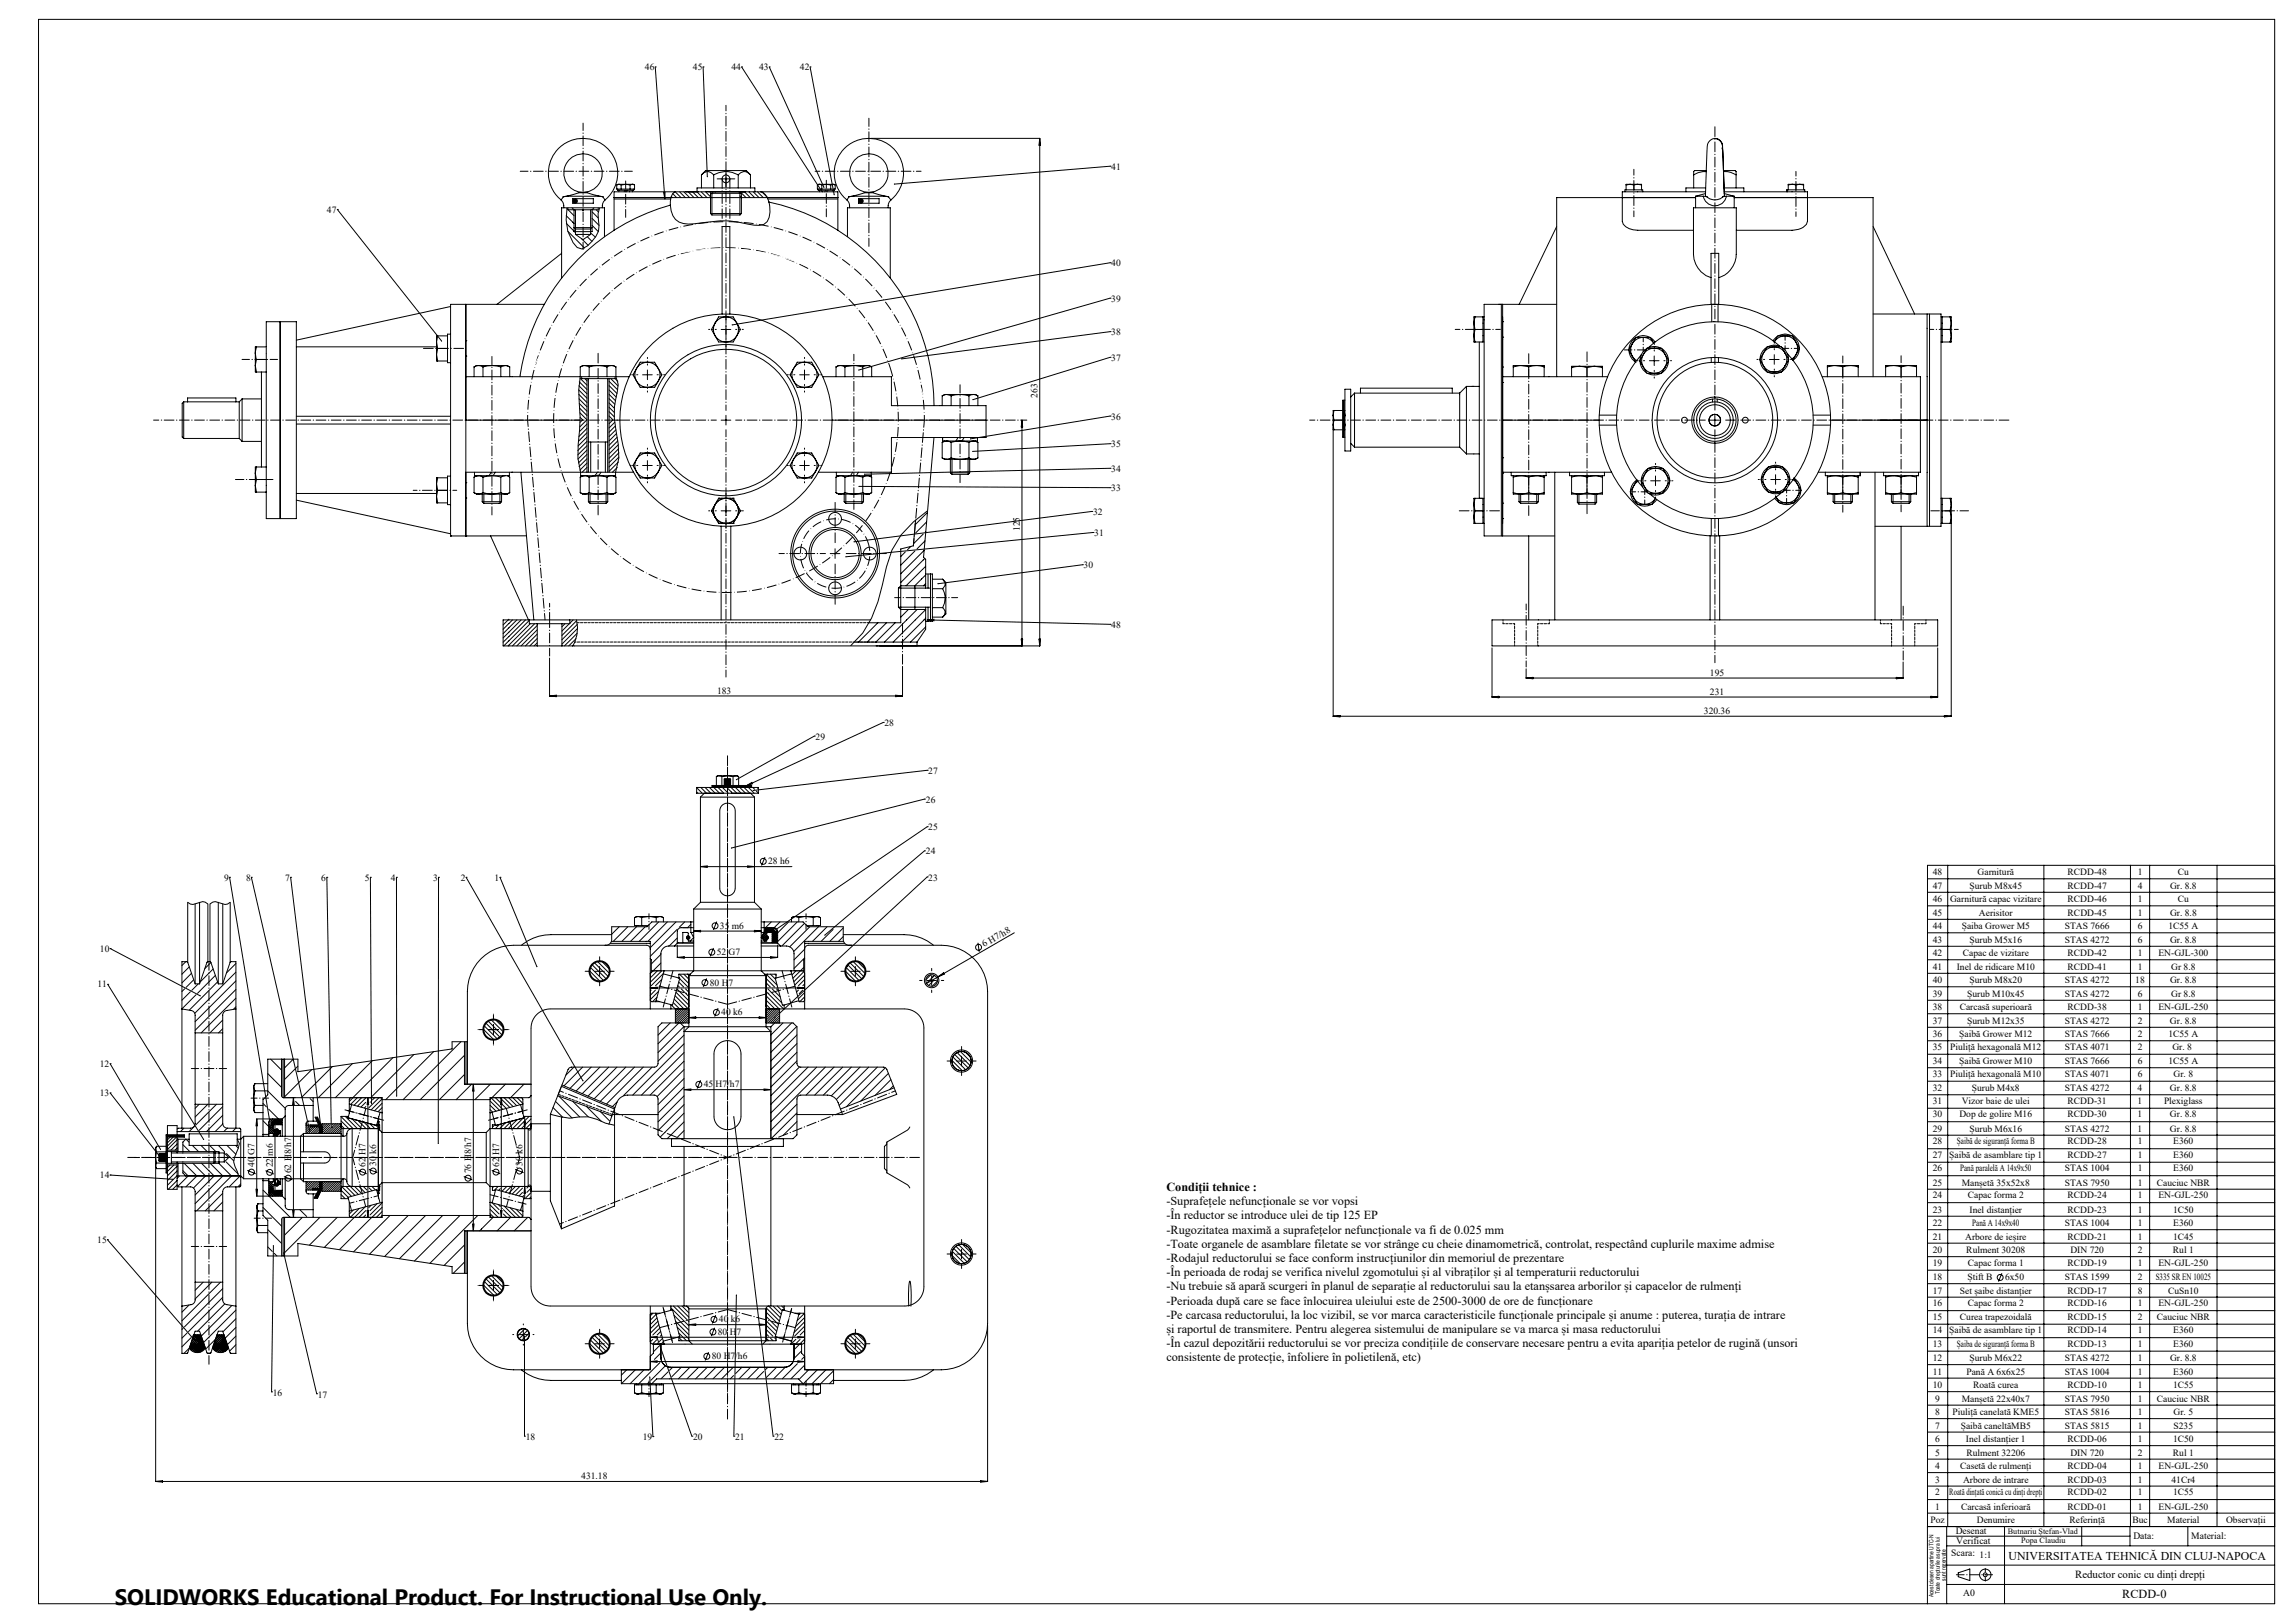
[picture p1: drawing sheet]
<svg xmlns="http://www.w3.org/2000/svg" width="1189mm" height="841mm" viewBox="0 0 1189 841" stroke-linecap="round" stroke-linejoin="round" font-family="sans-serif">
<defs><g id="words">
<text font-size="11.6" x="59" y="832">SOLIDWORKS Educational Product. For Instructional Use Only.</text>
<g font-size="6.3">
<text x="605" y="617">Condiții tehnice :</text>
<text x="605" y="625">-Suprafețele nefuncționale se vor vopsi</text>
<text x="605" y="632">-În reductor se introduce ulei de tip 125 EP</text>
<text x="605" y="639">-Rugozitatea maximă a suprafețelor nefuncționale va fi de 0.025 mm</text>
<text x="605" y="647">-Toate organele de asamblare filetate se vor strânge cu cheie dinamometrică, controlat, respectând cuplurile maxime admise</text>
<text x="605" y="654">-Rodajul reductorului se face conform instrucțiunilor din memoriul de prezentare</text>
<text x="605" y="661">-În perioada de rodaj se verifica nivelul zgomotului și al vibraților și al temperaturii reductorului</text>
<text x="605" y="669">-Nu trebuie să apară scurgeri în planul de separație al reductorului sau la etanșsarea arborilor și capacelor de rulmenți</text>
<text x="605" y="676">-Perioada după care se face înlocuirea uleiului este de 2500-3000 de ore de funcționare</text>
<text x="605" y="683">-Pe carcasa reductorului, la loc vizibil, se vor marca caracteristicile funcționale principale și anume : puterea, turația de intrare</text>
<text x="605" y="691">și raportul de transmitere. Pentru alegerea sistemului de manipulare se va marca și masa reductorului</text>
<text x="605" y="698">-În cazul depozitării reductorului se vor preciza condițiile de conservare necesare pentru a evita apariția petelor de rugină (unsori</text>
<text x="605" y="705">consistente de protecție, înfoliere în polietilenă, etc)</text>
<text x="1100" y="828">RCDD-0</text>
</g>
<text font-size="6.2" x="1041" y="808">UNIVERSITATEA TEHNICĂ DIN CLUJ-NAPOCA</text>
<text font-size="5.6" x="1076" y="818">Reductor conic cu dinți drepți</text>
<g font-size="5">
<text x="1014" y="795">Desenat</text>
<text x="1106" y="797">Data:</text>
<text x="1136" y="797">Material:</text>
<text x="1014" y="800">Verificat</text>
<text x="1011" y="807">Scara: 1:1</text>
<text x="1018" y="827">A0</text>
</g>
<g font-size="4.9">
<text x="334" y="36">46</text>
<text x="359" y="36">45</text>
<text x="379" y="36">44</text>
<text x="393" y="36">43</text>
<text x="415" y="36">42</text>
<text x="576" y="88">41</text>
<text x="169" y="110">47</text>
<text x="576" y="138">40</text>
<text x="576" y="156">39</text>
<text x="576" y="174">38</text>
<text x="576" y="187">37</text>
<text x="538" y="206" transform="rotate(-90 538 206)">263</text>
<text x="576" y="218">36</text>
<text x="576" y="232">35</text>
<text x="576" y="244">34</text>
<text x="576" y="254">33</text>
<text x="567" y="267">32</text>
<text x="529" y="275" transform="rotate(-90 529 275)">125</text>
<text x="567" y="278">31</text>
<text x="562" y="294">30</text>
<text x="576" y="325">48</text>
<text x="886" y="350">195</text>
<text x="372" y="359">183</text>
<text x="886" y="360">231</text>
<text x="883" y="370">320.36</text>
<text x="458" y="376">28</text>
<text x="423" y="383">29</text>
<text x="481" y="401">27</text>
<text x="480" y="416">26</text>
<text x="481" y="430">25</text>
<text x="480" y="443">24</text>
<text x="398" y="448">28 h6</text>
<text x="1002" y="454">48</text>
<text x="1025" y="454">Garnitură</text>
<text x="1072" y="454">RCDD-48</text>
<text x="1108" y="454">1</text>
<text x="1129" y="454">Cu</text>
<text x="116" y="456">9</text>
<text x="128" y="456">8</text>
<text x="148" y="456">7</text>
<text x="166" y="456">6</text>
<text x="189" y="456">5</text>
<text x="203" y="456">4</text>
<text x="224" y="456">3</text>
<text x="239" y="456">2</text>
<text x="256" y="456">1</text>
<text x="481" y="456">23</text>
<text x="1002" y="461">47</text>
<text x="1021" y="461">Șurub M8x45</text>
<text x="1072" y="461">RCDD-47</text>
<text x="1108" y="461">4</text>
<text x="1125" y="461">Gr. 8.8</text>
<text x="1002" y="467">46</text>
<text x="1011" y="467">Garnitură capac vizitare</text>
<text x="1072" y="467">RCDD-46</text>
<text x="1108" y="467">1</text>
<text x="1129" y="467">Cu</text>
<text x="1002" y="475">45</text>
<text x="1026" y="475">Aerisitor</text>
<text x="1072" y="475">RCDD-45</text>
<text x="1108" y="475">1</text>
<text x="1125" y="475">Gr. 8.8</text>
<text x="373" y="481">35 m6</text>
<text x="1002" y="482">44</text>
<text x="1017" y="482">Șaiba Grower M5</text>
<text x="1070" y="482">STAS 7666</text>
<text x="1108" y="482">6</text>
<text x="1124" y="482">1C55 A</text>
<text x="510" y="491" transform="rotate(-30 510 491)">6 H7/h8</text>
<text x="1002" y="489">43</text>
<text x="1021" y="489">Șurub M5x16</text>
<text x="1070" y="489">STAS 4272</text>
<text x="1108" y="489">6</text>
<text x="1125" y="489">Gr. 8.8</text>
<text x="52" y="493">10</text>
<text x="371" y="495">52 G7</text>
<text x="1002" y="495">42</text>
<text x="1017" y="495">Capac de vizitare</text>
<text x="1072" y="495">RCDD-42</text>
<text x="1108" y="495">1</text>
<text x="1119" y="495">EN-GJL-300</text>
<text x="1002" y="503">41</text>
<text x="1014" y="503">Inel de ridicare M10</text>
<text x="1072" y="503">RCDD-41</text>
<text x="1108" y="503">1</text>
<text x="1125" y="503">Gr 8.8</text>
<text x="1002" y="510">40</text>
<text x="1021" y="510">Șurub M8x20</text>
<text x="1070" y="510">STAS 4272</text>
<text x="1107" y="510">18</text>
<text x="1125" y="510">Gr. 8.8</text>
<text x="51" y="512">11</text>
<text x="368" y="511">80 H7</text>
<text x="1002" y="517">39</text>
<text x="1020" y="517">Șurub M10x45</text>
<text x="1070" y="517">STAS 4272</text>
<text x="1108" y="517">6</text>
<text x="1125" y="517">Gr 8.8</text>
<text x="374" y="526">40 k6</text>
<text x="1002" y="523">38</text>
<text x="1016" y="523">Carcasă superioară</text>
<text x="1072" y="523">RCDD-38</text>
<text x="1108" y="523">1</text>
<text x="1119" y="523">EN-GJL-250</text>
<text x="1002" y="531">37</text>
<text x="1020" y="531">Șurub M12x35</text>
<text x="1070" y="531">STAS 4272</text>
<text x="1108" y="531">2</text>
<text x="1125" y="531">Gr. 8.8</text>
<text x="1002" y="538">36</text>
<text x="1016" y="538">Șaibă Grower M12</text>
<text x="1070" y="538">STAS 7666</text>
<text x="1108" y="538">2</text>
<text x="1124" y="538">1C55 A</text>
<text x="1002" y="544">35</text>
<text x="1011" y="544">Piuliță hexagonală M12</text>
<text x="1070" y="544">STAS 4071</text>
<text x="1108" y="544">2</text>
<text x="1126" y="544">Gr. 8</text>
<text x="1002" y="552">34</text>
<text x="1016" y="552">Șaibă Grower M10</text>
<text x="1070" y="552">STAS 7666</text>
<text x="1108" y="552">6</text>
<text x="1124" y="552">1C55 A</text>
<text x="52" y="553">12</text>
<text x="365" y="563">45 H7/h7</text>
<text x="1002" y="558">33</text>
<text x="1011" y="558">Piuliță hexagonală M10</text>
<text x="1070" y="558">STAS 4071</text>
<text x="1108" y="558">6</text>
<text x="1127" y="558">Gr. 8</text>
<text x="52" y="568">13</text>
<text x="1002" y="566">32</text>
<text x="1022" y="566">Șurub M4x8</text>
<text x="1070" y="566">STAS 4272</text>
<text x="1108" y="566">4</text>
<text x="1125" y="566">Gr. 8.8</text>
<text x="1002" y="572">31</text>
<text x="1017" y="572">Vizor baie de ulei</text>
<text x="1072" y="572">RCDD-31</text>
<text x="1108" y="572">1</text>
<text x="1122" y="572">Plexiglass</text>
<text x="1002" y="579">30</text>
<text x="1016" y="579">Dop de golire M16</text>
<text x="1072" y="579">RCDD-30</text>
<text x="1108" y="579">1</text>
<text x="1125" y="579">Gr. 8.8</text>
<text x="1002" y="586">29</text>
<text x="1021" y="586">Șurub M6x16</text>
<text x="1070" y="586">STAS 4272</text>
<text x="1108" y="586">1</text>
<text x="1125" y="586">Gr. 8.8</text>
<text x="1002" y="593">28</text>
<text x="1014" y="593">Șaibă de siguranță forma B</text>
<text x="1072" y="593">RCDD-28</text>
<text x="1108" y="593">1</text>
<text x="1126" y="593">E360</text>
<text x="132" y="605" transform="rotate(-90 132 605)">40 G7</text>
<text x="141" y="605" transform="rotate(-90 141 605)">22 m6</text>
<text x="190" y="605" transform="rotate(-90 190 605)">62 H7</text>
<text x="195" y="604" transform="rotate(-90 195 604)">30 k6</text>
<text x="259" y="605" transform="rotate(-90 259 605)">62 H7</text>
<text x="271" y="604" transform="rotate(-90 271 604)">30 k6</text>
<text x="1002" y="600">27</text>
<text x="1010" y="600">Șaibă de asamblare tip 1</text>
<text x="1072" y="600">RCDD-27</text>
<text x="1108" y="600">1</text>
<text x="1126" y="600">E360</text>
<text x="52" y="610">14</text>
<text x="151" y="608" transform="rotate(-90 151 608)">62 H8/h7</text>
<text x="244" y="608" transform="rotate(-90 244 608)">76 H8/h7</text>
<text x="1002" y="607">26</text>
<text x="1016" y="607">Pană paralelă A 14x9x50</text>
<text x="1070" y="607">STAS 1004</text>
<text x="1108" y="607">1</text>
<text x="1126" y="607">E360</text>
<text x="1002" y="614">25</text>
<text x="1017" y="614">Manșetă 35x52x8</text>
<text x="1070" y="614">STAS 7950</text>
<text x="1108" y="614">1</text>
<text x="1118" y="614">Cauciuc NBR</text>
<text x="1002" y="621">24</text>
<text x="1020" y="621">Capac forma 2</text>
<text x="1072" y="621">RCDD-24</text>
<text x="1108" y="621">1</text>
<text x="1119" y="621">EN-GJL-250</text>
<text x="1002" y="628">23</text>
<text x="1021" y="628">Inel distanțier</text>
<text x="1072" y="628">RCDD-23</text>
<text x="1108" y="628">1</text>
<text x="1126" y="628">1C50</text>
<text x="1002" y="635">22</text>
<text x="1022" y="635">Pană A 14x9x40</text>
<text x="1070" y="635">STAS 1004</text>
<text x="1108" y="635">1</text>
<text x="1126" y="635">E360</text>
<text x="50" y="644">15</text>
<text x="1002" y="642">21</text>
<text x="1019" y="642">Arbore de ieșire</text>
<text x="1072" y="642">RCDD-21</text>
<text x="1108" y="642">1</text>
<text x="1126" y="642">1C45</text>
<text x="1002" y="649">20</text>
<text x="1019" y="649">Rulment 30208</text>
<text x="1073" y="649">DIN 720</text>
<text x="1108" y="649">2</text>
<text x="1126" y="649">Rul 1</text>
<text x="1002" y="656">19</text>
<text x="1020" y="656">Capac forma 1</text>
<text x="1072" y="656">RCDD-19</text>
<text x="1108" y="656">1</text>
<text x="1119" y="656">EN-GJL-250</text>
<text x="1002" y="663">18</text>
<text x="1020" y="663">Știft B</text>
<text x="1039" y="663">6x50</text>
<text x="1070" y="663">STAS 1599</text>
<text x="1108" y="663">2</text>
<text x="1117" y="663">S335 SR EN 10025</text>
<text x="1002" y="670">17</text>
<text x="1016" y="670">Set șaibe distanțier</text>
<text x="1072" y="670">RCDD-17</text>
<text x="1108" y="670">8</text>
<text x="1124" y="670">CuSn10</text>
<text x="1002" y="677">16</text>
<text x="1020" y="677">Capac forma 2</text>
<text x="1072" y="677">RCDD-16</text>
<text x="1108" y="677">1</text>
<text x="1119" y="677">EN-GJL-250</text>
<text x="1002" y="684">15</text>
<text x="1016" y="684">Curea trapezoidală</text>
<text x="1072" y="684">RCDD-15</text>
<text x="1108" y="684">2</text>
<text x="1118" y="684">Cauciuc NBR</text>
<text x="373" y="685">40 k6</text>
<text x="372" y="692">80 H7</text>
<text x="1002" y="691">14</text>
<text x="1010" y="691">Șaibă de asamblare tip 1</text>
<text x="1072" y="691">RCDD-14</text>
<text x="1108" y="691">1</text>
<text x="1126" y="691">E360</text>
<text x="1002" y="698">13</text>
<text x="1014" y="698">Șaiba de siguranță forma B</text>
<text x="1072" y="698">RCDD-13</text>
<text x="1108" y="698">1</text>
<text x="1126" y="698">E360</text>
<text x="369" y="704">80 H7/h6</text>
<text x="1002" y="705">12</text>
<text x="1021" y="705">Șurub M6x22</text>
<text x="1070" y="705">STAS 4272</text>
<text x="1108" y="705">1</text>
<text x="1125" y="705">Gr. 8.8</text>
<text x="1002" y="712">11</text>
<text x="1019" y="712">Pană A 6x6x25</text>
<text x="1070" y="712">STAS 1004</text>
<text x="1108" y="712">1</text>
<text x="1126" y="712">E360</text>
<text x="1002" y="719">10</text>
<text x="1023" y="719">Roată curea</text>
<text x="1072" y="719">RCDD-10</text>
<text x="1108" y="719">1</text>
<text x="1126" y="719">1C55</text>
<text x="141" y="723">16</text>
<text x="165" y="724">17</text>
<text x="1003" y="726">9</text>
<text x="1017" y="726">Manșetă 22x40x7</text>
<text x="1070" y="726">STAS 7950</text>
<text x="1108" y="726">1</text>
<text x="1118" y="726">Cauciuc NBR</text>
<text x="1003" y="733">8</text>
<text x="1012" y="733">Piuliță canelată KME5</text>
<text x="1070" y="733">STAS 5816</text>
<text x="1108" y="733">1</text>
<text x="1127" y="733">Gr. 5</text>
<text x="1003" y="740">7</text>
<text x="1016" y="740">Șaibă caneltăMB5</text>
<text x="1070" y="740">STAS 5815</text>
<text x="1108" y="740">1</text>
<text x="1127" y="740">S235</text>
<text x="273" y="746">18</text>
<text x="333" y="746">19</text>
<text x="359" y="746">20</text>
<text x="381" y="746">21</text>
<text x="401" y="746">22</text>
<text x="1003" y="747">6</text>
<text x="1019" y="747">Inel distanțier 1</text>
<text x="1072" y="747">RCDD-06</text>
<text x="1108" y="747">1</text>
<text x="1126" y="747">1C50</text>
<text x="1003" y="754">5</text>
<text x="1019" y="754">Rulment 32206</text>
<text x="1073" y="754">DIN 720</text>
<text x="1108" y="754">2</text>
<text x="1126" y="754">Rul 1</text>
<text x="1003" y="761">4</text>
<text x="1016" y="761">Casetă de rulmenți</text>
<text x="1072" y="761">RCDD-04</text>
<text x="1108" y="761">1</text>
<text x="1119" y="761">EN-GJL-250</text>
<text x="301" y="766">431.18</text>
<text x="1003" y="768">3</text>
<text x="1017" y="768">Arbore de intrare</text>
<text x="1072" y="768">RCDD-03</text>
<text x="1108" y="768">1</text>
<text x="1126" y="768">41Cr4</text>
<text x="1003" y="775">2</text>
<text x="1010" y="775">Roată dințată conică cu dinți drepți</text>
<text x="1072" y="775">RCDD-02</text>
<text x="1108" y="775">1</text>
<text x="1126" y="775">1C55</text>
<text x="1003" y="782">1</text>
<text x="1016" y="782">Carcasă inferioară</text>
<text x="1072" y="782">RCDD-01</text>
<text x="1108" y="782">1</text>
<text x="1119" y="782">EN-GJL-250</text>
<text x="1001" y="789">Poz</text>
<text x="1025" y="789">Denumire</text>
<text x="1073" y="789">Referință</text>
<text x="1105" y="789">Buc</text>
<text x="1123" y="789">Material</text>
<text x="1154" y="789">Observații</text>
</g>
<g font-size="4.2">
<text x="1041" y="795">Butnariu Ștefan-Vlad</text>
<text x="1048" y="800">Popa Claudiu</text>
</g>
<g font-size="3.2">
<text x="1009" y="819" transform="rotate(-90 1009 819)">sunt rezervate</text>
<text x="1002" y="828" transform="rotate(-90 1002 828)">Acest desen apartine UTC-N</text>
<text x="1005" y="826" transform="rotate(-90 1005 826)">Toate drepturile asupra lui</text>
</g>
</g></defs>
<path d="M273 218a103 103 0 0 1 103-103 103 103 0 0 1 103 103" fill="none" stroke="#000" stroke-width=".52" stroke-dasharray="5.1 1.3 .3 1.3" stroke-dashoffset="2.4" stroke-linecap="butt"/>
<path d="M462 192a89 89 0 0 0-150-36 89 89 0 0 0 41 148 89 89 0 0 0 110-108l-1-4" fill="none" stroke="#000" stroke-width=".52" stroke-dasharray="5.1 1.3 .3 1.3" stroke-dashoffset="1.4" stroke-linecap="butt"/>
<path d="M450 282a18 18 0 0 0-30-8 18 18 0 0 0 8 30 18 18 0 0 0 22-21v-1" fill="none" stroke="#000" stroke-width=".52" stroke-dasharray="5.1 1.3 .3 1.3" stroke-dashoffset="1.1" stroke-linecap="butt"/>
<g fill="none" stroke="#000" stroke-width=".52">
<path d="M20 10h1159v821h-1159zM340 35l5 68M340 35h.1M364 35l3 57M364 35h.1M384 35l42 64M384 35h.1M399 35l28 62M399 35h.1M420 35l12 66M420 35h.1M451 72h88"/>
<path d="M539 72v263M539 72v3zM889 72a5 5 0 0 0-4 7l-1 22v1h1M889 72a5 5 0 0 1 4 7l1 21M889 72a4 4 0 0 1 4 5M893 77l1 24-1 1M302 100h.1M320 96v2h9v-2M320 98v1h8v-1M321 99h.1M321 96h1M321 96h3"/>
<path d="M321 96h-1M322 96v2M324 99h-1M324 96h3M324 96h4M324 96h-2M325 99h.1M327 96v2M328 96h-1M328 96h1M328 99h.1M344 100h1v3z"/>
<path d="M350 99a7 7 0 0 0-3 7M350 99l3 3M352 99l3 3M354 99l3 3M356 99h6M357 99l3 3M359 99l3 3M363 99l3 3M364 91a4 4 0 0 1 6 0M364 91l2-3h21l2 3M364 91v6M366 99l3 3"/>
<path d="M366 99h5M366 99h.1M368 99l1 1M369 99h.1M369 99v1v11M370 91a13 13 0 0 1 13 0M370 91v6M374 93h5M376 90v5M383 91a4 4 0 0 1 6 0M383 91v6M384 99v12"/>
<path d="M384 99l3 3M386 99l3 3M386 99h.1M386 99h-2M388 99l3 3M389 91v6M390 99l3 3M391 99v-2h-30v2l3 3M393 99l3 3M394 99a6 6 0 0 1 5 6M395 100l3 2M424 96v2h9v-2"/>
<path d="M424 98v1h8v-1M425 99h.1M425 96h1M425 96h3M425 96h-1M426 96v2M428 99h-1M428 96h3M428 96h4M428 96h-2M429 99h.1M431 96v2"/>
<path d="M432 96h1M432 96h-1M432 99h.1M450 100h.1M575 86l-111 9M575 86h.1M842 99v-1h9v1M843 96v2M845 96h2M845 96h4M845 96h-2M847 96v2"/>
<path d="M849 96h-2M849 96h2M849 96h2v2M878 91v6M884 99h-43v16a7 7 0 0 0 8 4h29M884 97h-10v2M884 89h-4l-2 2M884 88h-6v3M893 89a9 9 0 0 1 7 2M893 88h6l1 3M894 97h10v2M894 99h43v16a8 8 0 0 1-8 4h-29"/>
<path d="M900 91v6M926 98h.1M926 98v1M926 98h9v1M927 96v2M929 96h2M929 96h4M929 96h-2M931 96v2M933 96h2M933 96h2v2M933 96h-2"/>
<path d="M175 109h.1M175 109l54 68M291 104l1 2v2M291 104a18 18 0 0 1-2-27 18 18 0 0 1 26 0 18 18 0 0 1-1 27M292 102h1a22 22 0 0 1 18 0h2M292 102h21M292 102l-1 2M293 112l5 4-1-1M294 116l3 4M294 108v1M294 108a23 23 0 0 0 5 20l3 1a14 14 0 0 0 8-15v-3l1-3M294 120l9 9"/>
<path d="M294 109l4 3M297 108l1 1v11h9v-11l1-1M297 103h11v2h-11zM298 118h9l-1 1h-8zM298 109v12M302 108l1 1M302 108v1M303 108l-1 1M306 109v12M307 117l3 3M307 113l3 4M307 110l3 3"/>
<path d="M309 109l1 1M310 108v1h-16M313 102l1 2M314 104l-2 1v3M318 103h30M318 102h116M318 119v-20h116v20M347 106a108 108 0 0 0-78 89M348 102h.1M349 100l2 2M368 111h16M368 111v-11h16v11"/>
<path d="M368 111h1M369 111h15M384 102h.1M384 111h.1M398 103h36M399 105a108 108 0 0 1 85 105M399 105a14 14 0 0 1-1 10 10 10 0 0 1-10 1 47 47 0 0 0-22-1 19 19 0 0 1-16-1 13 13 0 0 1-3-8M439 104l1 1v3M440 102l-1 2a18 18 0 0 1-2-27 18 18 0 0 1 27 0 18 18 0 0 1-2 27M440 102h21M440 102h1a22 22 0 0 1 18 0h2M445 103h11v2h-11z"/>
<path d="M461 102l1 2M462 104l-2 2v2M807 117l-20 41M879 102h4M879 102h-72v93M879 102v6M883 102a6 6 0 0 0 6 5 6 6 0 0 0 6-5M883 102h2M884 100l-5 2M885 102a6 6 0 0 0 8 0M894 100l5 2M895 102h-2"/>
<path d="M895 102h4M899 102h72v93M899 102v6M971 117l21 46M291 131l-33 27M298 120v1M298 121h8M301 124l4 3M304 123l3 2M306 121l-4 3-4-3M306 121l3 2M313 123v-15h-22v36"/>
<path d="M439 123v-15h22v36M575 136l-195 32M575 136h.1M887 131h4v27h-4zM900 132a13 13 0 0 1-9 12M900 132v-24h-22v24a13 13 0 0 0 9 12M234 159l-80 17M282 158h-48v120M575 154l-130 38M575 154h.1M778 158v120M779 158v120"/>
<path d="M807 158h-38v120h37M887 158v9M890 158v9M133 180l-1 3M138 179v76M138 180h-6v3M138 180v-13h16v102h-16v-14M145 167v102zM154 180h72M226 177v7M226 177l1 4M227 174l-1 3"/>
<path d="M227 174h-1v3M227 174h5M232 174v13M234 173h-2v1M241 177h.1M371 167a7 7 0 0 0 0 7M371 174a7 7 0 0 0 5 3M371 174l1 3h4M371 167l-2 4 2 3M374 171h5M374 163v-46h4v46M376 168v5"/>
<path d="M376 164a7 7 0 0 0-5 3M376 164a7 7 0 0 1 6 3M376 164h-4l-1 3M376 164h4l2 3M382 167a6 6 0 0 1 0 7M382 174a7 7 0 0 1-6 3M382 174l-2 3h-4M382 167l2 4-2 3M575 172l-108 14M575 172h.1M764 167v7M764 174v3h1"/>
<path d="M764 174l1 3M764 167l1 4M765 171l-1 3M765 164l-1 3M765 164h-1v3M765 177h4M765 171h4M765 164h4M767 177v81M769 164v13M779 175h.1M779 167h.1"/>
<path d="M779 164v31M779 176h.1M846 178a7 7 0 0 0 0 7M846 178l-2 3 2 4M848 175l-2 2-2 4M852 175a6 6 0 0 0-6 3M852 175h-4l-2 3M852 175h3l2 3a6 6 0 0 0-5-3zM855 175l-4-1-3 1M856 175l2 2M920 180a7 7 0 0 0-6 3M920 180a7 7 0 0 1 5 3"/>
<path d="M920 180h-4l-2 3M920 180h3l2 3M921 174l-2 3M921 174h4a7 7 0 0 0-5 3zM923 180a51 51 0 0 0-69 0M923 180l-4-1-3 1M925 174a7 7 0 0 1 6 3M925 174h4l2 3M929 174l-4-1-3 1M929 174l1 1a7 7 0 0 1 3 5M931 177a6 6 0 0 1 0 7M931 177l2 4-2 3"/>
<path d="M971 163h35v110h-34M999 163v110M1000 163v110M1006 177h5M1006 164h5M1007 171h4M1007 164v13M1011 164v3M1011 171v3M1011 167v4M1011 174v3M1011 167v7"/>
<path d="M132 183l1 3M132 183v7M132 190a1.7 1.7 0 0 0 1 3M132 190l1 3M133 186l-1 4M133 193h5M136 193v49M138 186h-5M226 184v3h1M226 184l1 3M227 181l-1 3M227 187h5"/>
<path d="M227 181h5M232 187v1h2M241 185h.1M241 195v23h60M241 195h85M241 195v-37v120M246 190v5M248 189l2 1M248 189h7M248 189l-2 1M250 190v5M255 189l-5 1"/>
<path d="M255 189l5 1M255 189h7M260 190v5M262 189l-2 1M262 189l2 1M264 190v5M300 200l4 4M300 198l4 4M301 196l3 4M301 190l-1 12a117 117 0 0 1 0 28v7l1 9h18l2-9-1-7a53 53 0 0 1 0-27v-4l-1-4v-5M301 195v1h18M303 189l2 1"/>
<path d="M303 189h7M303 189l-2 1M303 196l1 1M304 196v49M305 196v49M305 190v5M310 189l-5 1M310 189l5 1M310 189h7M315 190v5M315 196v49M316 196v49"/>
<path d="M316 200l4 4M316 198l4 4M317 196l3 4M317 189l-2 1M317 189l2 1M319 195v1M319 196l1 2M330 191a7 7 0 0 0 0 6M330 197a7 7 0 0 0 6 4M330 197l2 4h4M330 191l-2 3 2 3M333 194h5"/>
<path d="M336 192v5M336 188a7 7 0 0 0-6 3M336 188a7 7 0 0 1 5 3M336 188h-4l-2 3M336 188h3l2 3M341 191a7 7 0 0 1 0 6M341 197a7 7 0 0 1-5 4M341 197l-2 4h-3M341 191l2 3-2 3M411 191a6 6 0 0 0 0 6M411 197a7 7 0 0 0 6 4M411 197l2 4h4"/>
<path d="M411 191l-2 3 2 3M414 194h5M417 192v5M417 188a6 6 0 0 0-6 3M417 188a6 6 0 0 1 6 3M417 188h-4l-2 3M417 188h4l2 3M423 191a6 6 0 0 1 0 6M423 197a7 7 0 0 1-6 4M423 197l-2 4h-4M423 191l1 3-1 3M426 195h36v15h49v17h-49v18h-38"/>
<path d="M433 190v5M436 189l2 1M436 189h7M436 189l-3 1M438 190v5M443 189l-5 1M443 189l4 1M443 189h6M447 190v5M449 189l-2 1M449 189l3 1M452 190v5"/>
<path d="M575 185l-71 22M575 185h.1M779 198h.1M779 190h.1M779 195h54M779 195v50M784 190v5M788 189l4 1M788 189h8M788 189l-4 1M788 189h-4v1M792 190v5"/>
<path d="M796 189l-4 1M796 189l4 1M796 189h4v1M800 190v5M815 191v4M819 190l-4 1M819 190l4 1M819 190h8M819 190h-4v1M823 191v4M827 190l-4 1M827 190l4 1"/>
<path d="M827 190h4v1M831 191v4M844 182a8 8 0 0 0 4 6M846 185l2 2M846 185l2 3M850 187a7 7 0 0 0 3 6M851 184a51 51 0 0 0 0 68M852 190a7 7 0 0 0 5 3M852 190l2 3h3M852 184a6 6 0 0 0 0 6M852 184l-2 3 2 3M853 181l-2 2-1 3"/>
<path d="M855 187h5M857 180a7 7 0 0 0-5 4M857 180h-3l-2 4M857 180a7 7 0 0 1 6 4M857 180h4l2 4M857 193h4M857 184v5M861 180h-4h-3M861 193v1a7 7 0 0 1-7 0M861 181l2 2 2 4M863 184a7 7 0 0 1 0 6M863 190a7 7 0 0 1-6 3"/>
<path d="M863 184l2 3-2 3M863 190l-2 3M865 187a7 7 0 0 1-4 6M887 185v3M891 185v3M912 187a8 8 0 0 0 4 5M914 190a7 7 0 0 0 6 3M914 190l2 3h4M914 183a7 7 0 0 0 0 7M914 183l-2 3 2 4M916 180l-3 3-1 3M917 186h5"/>
<path d="M920 184v5M923 193a7 7 0 0 1-7 0M924 180a7 7 0 0 1 3 6M925 183a6 6 0 0 1 0 7M925 190a7 7 0 0 1-5 3M925 183l2 3-2 4M925 190l-2 3h-3M926 183a51 51 0 0 1 1 69M927 187a7 7 0 0 1-3 6M931 184l-2 2M931 184l-2 3M933 181a7 7 0 0 1-4 6"/>
<path d="M944 195h51v50h-53M947 190v5M951 189l4 1M951 189h8M951 189l-4 1M951 189h-4v1M955 190v5M959 189l-4 1M959 189l4 1M959 189h4v1M963 190v5M977 190v5"/>
<path d="M981 189l-4 1M981 189l4 1M981 189h8M981 189h-4v1M985 190v5M989 189l-4 1M989 189l4 1M989 189h4v1M993 190v5M95 208h29M95 208l-1 1v17l1 1M95 208v19"/>
<path d="M97 208v-2h25v2M124 208v19M125 207v22M125 207l-1 1M125 207h11M154 216h80M154 220h80M300 202l4 4M300 204l4 5M300 207l4 4M300 209l4 4M300 212l4 3"/>
<path d="M301 214l3 4M301 216l1 2M302 218l-1 1M304 218l-3 3M304 220l-4 4M316 216l2 2M316 213l2 3M316 211l2 3M316 209l2 3M316 207l3 2M316 204l3 4M316 202l3 4"/>
<path d="M318 218l-2 2M318 218h3M319 219l-3 3M374 218h5M376 215v5M431 218h80M488 205v5M491 204l2 1M491 204h7M491 204l-3 1M493 205v5M498 204l-5 1"/>
<path d="M498 204l4 1M498 204h7M502 205v5M505 204l-3 1M505 204l2 1M507 205v5M530 218v117M530 218v3h-1zM575 216l-72 11M575 216h.1M691 215v5M691 215v3"/>
<path d="M691 218v2M691 213v2M691 218h6M691 213h6M696 207v20M697 218v2v3M697 213v2v3M697 213h.1M697 207v20M697 202h3v32h-3zM697 207h-1v20h1M702 204v28"/>
<path d="M702 204l-2 2M702 204h55M705 204v-3h48v3M757 204v28M760 200v35M760 200h7M760 200l-3 4M779 218h50M829 215h9M886 218h5M888 207v1M889 215v5"/>
<path d="M889 206v1M890 207v1M940 215h9M949 218h50M95 227h29M124 227l1 2M125 229h11M304 222l-4 4M304 224l-4 5M304 226l-4 5M304 229l-5 4M304 231l-5 5"/>
<path d="M304 233l-4 5M304 235l-4 5M304 238l-4 4M304 240l-3 4M305 229h10M306 229v16M314 229v16M319 221l-3 3M319 223l-3 3M320 225l-4 3M320 227l-4 4M320 228l-4 5"/>
<path d="M320 230l-4 5M321 239l-5 5M321 232l-5 5M321 237l-5 5M321 235l-5 5M330 238a7 7 0 0 0 0 6M330 238l-2 3 2 3M336 239v5M336 235a6 6 0 0 0-6 3M336 235a6 6 0 0 1 5 3M336 235h-4l-2 3M336 235h3l2 3"/>
<path d="M341 238a7 7 0 0 1 0 6M341 238l2 3-2 3M411 238a6 6 0 0 0 0 6M411 238l-2 3 2 3M417 239v5M417 235a6 6 0 0 0-6 3M417 235a6 6 0 0 1 6 3M417 235h-4l-2 3M417 235h4l2 3M423 238a6 6 0 0 1 0 6M423 238l1 3-1 3M484 227l-5 62 1 1v15"/>
<path d="M488 229h3h2M488 237l3 1M488 229v8M489 227v2M489 229h.1M490 229h-2M491 238h7M493 238v7M493 229h5h4M493 237l5 1M493 237l-2 1M493 229v8"/>
<path d="M493 238v8M497 227l-2 2M498 238h7M500 227l-1 2M502 238v8M502 237l-4 1M502 237l3 1M502 229h3h2M502 229v8M503 238v7M506 229h1M507 227v2h-18"/>
<path d="M507 237l-2 1M507 229v8M575 230l-71 4M575 230h.1M691 221v150M691 220v3M691 223h6M697 223h.1M700 230l2 2M702 232h55M757 232l3 3M760 235h7"/>
<path d="M779 237h.1M829 220h9M889 229v1M940 220h9M132 245v7M132 252v3h1M132 252l1 3M132 245l1 3M133 248l-1 4M133 242l-1 3M133 242h-1v3M133 248h5"/>
<path d="M133 255h5M133 242h5M154 259l80 18M154 256h72M226 251v6M226 257v4h1M226 257l1 4M226 251l1 3M227 254l-1 3M227 248l-1 3M227 248h-1v3M227 254h5"/>
<path d="M227 248h5M232 254v7M232 248v6M234 247h-2v1M241 258h.1M241 250h.1M246 247l2-1 2 1M246 255l2 1M246 247v8M246 245v1h8M247 246l-1 1M248 256h7"/>
<path d="M250 260h10M250 256v4M250 260l1 1M250 247l5-1 5 1M250 255l5 1M250 255l-2 1M250 247v8M251 256v5M254 246h.1M255 245l-2 1M255 256h7M257 245l-1 1"/>
<path d="M259 256v5M260 255l-5 1M260 255l2 1M260 247v8M260 256v4M260 260l-1 1M262 246l-2 1M263 246l1 1v8M264 245v1h-9M264 255l-2 1M270 245l7 76M301 247l2-1 2 1"/>
<path d="M301 255l2 1M301 247v8M302 246l-1 1M303 256h7M304 242l-2 3M304 244v1M305 260h10M305 256v4M305 260l1 1M305 247l5-1 5 1M305 255l5 1M305 255l-2 1"/>
<path d="M305 247v8M306 256v5M309 246h.1M310 245l-2 1M310 256h7M312 245l-2 1M314 256v5M315 255l-5 1M315 255l2 1M315 247l2-1 2 1M315 247v8M315 256v4"/>
<path d="M315 260l-1 1M318 246l1 1M319 255l-2 1M319 247v8M320 242l-3 3M328 245h-87v33M330 244a6 6 0 0 0 6 4M330 244l2 4h4M333 241h5M341 244a6 6 0 0 1-5 4M341 244l-2 4h-3M376 258a7 7 0 0 0-5 3"/>
<path d="M376 258a7 7 0 0 1 6 3M376 258h-4l-1 3M376 258h4l2 3M411 244a6 6 0 0 0 6 4M411 244l2 4h4M414 241h5M423 244a6 6 0 0 1-6 4M423 244l-2 4h-4M433 247l3-1 2 1M433 255l3 1M433 247v8M433 245v1h19v-1"/>
<path d="M435 246l-2 1M436 256h7M438 260h10M438 256v4M438 260v1M438 247l5-1 4 1M438 255l5 1M438 255l-2 1M438 247v8M438 256v5M442 245l-1 1M443 256h6"/>
<path d="M445 245l-1 1M445 252l130 1M447 256v5M447 255l-4 1M447 255l2 1M447 247l2-1 3 1M447 247v8M448 256v4M448 260l-1 1M451 246l1 1M452 255l-3 1M452 247v8"/>
<path d="M493 245h10M493 245v1M493 246h9M503 245l-1 1M575 243l-127 3M575 253h.1M575 243h.1M765 258l-1 3M765 258h-1v3M765 258h4M769 258v13M779 245h.1"/>
<path d="M779 245h56M779 245v26M779 260h.1M783 245v1h18v-1M784 247l4-1 4 1M784 255l4 1M784 255v1h4M784 246v1M784 247v8M787 260h10M787 256v4M787 260l1 1"/>
<path d="M788 256v5M788 256h8M792 255l-4 1M792 255l4 1M792 247a11 11 0 0 1 8 0M792 247v8M797 256v5M797 256v4M797 260v1M800 255l-4 1M800 255v1h-4M800 246v1"/>
<path d="M800 247v8M806 245v76M814 245v1h18v-1M815 247l4-1 4 1M815 255l4 1M815 255v1h4M815 246v1M815 247v8M818 256v4M818 256v5M819 256h8M823 255l-4 1"/>
<path d="M823 255l4 1M823 247a11 11 0 0 1 8 0M823 247v8M827 256v5M828 256v4M831 255l-4 1M831 255v1h-4M831 246v1M831 247v8M845 255a7 7 0 0 0 3 6M847 252a6 6 0 0 0 0 6M847 252l-2 3 2 3"/>
<path d="M847 258a6 6 0 0 0 5 3M847 258l2 3h3M848 249l-2 1-1 4M849 249l-2 3M851 249a8 8 0 0 0 3 6M852 246a7 7 0 0 0 0 6M852 246l-1 3 1 3M852 252a6 6 0 0 0 6 4M852 252l2 4h4M854 243l-3 3v3M856 249h5M858 258a7 7 0 0 1-6 3"/>
<path d="M858 243a7 7 0 0 0-6 3M858 243h-4l-2 3M858 243a7 7 0 0 1 6 3M858 243h4l2 3M858 247v5M858 258l-2 3h-4M859 259l-3 2M861 243l-3-1-3 1M862 243a7 7 0 0 1 3 6M864 246a7 7 0 0 1 0 6M864 252a6 6 0 0 1-6 4M864 252l-2 4h-4"/>
<path d="M864 246l2 3-2 3M865 250a7 7 0 0 1-10 6M913 249a8 8 0 0 0 3 6M915 252a7 7 0 0 0 5 3M915 252l2 3h3M915 245a6 6 0 0 0 0 7M915 245l-2 3 2 4M916 242l-2 2-1 4M918 248h5M920 258l2 2M920 242a7 7 0 0 0-5 3M920 242a7 7 0 0 1 6 3"/>
<path d="M920 242h-3l-2 3M920 242h4l2 3M920 246v5M920 257l2 4h4M921 258a6 6 0 0 0 5 3M923 255a51 51 0 0 1-68 1M924 242l-4-1-3 1M924 242a7 7 0 0 1 4 6M926 245a6 6 0 0 1 0 7M926 252a6 6 0 0 1-6 3M926 252l-2 3h-4M926 245l2 3-2 4"/>
<path d="M928 249a7 7 0 0 1-11 6M929 249l3 2M930 248l2 3M930 248l1 1a7 7 0 0 1 2 5M932 251a6 6 0 0 1 0 6M932 257a6 6 0 0 1-6 4M932 257l-2 4h-4M932 251l2 3-2 3M933 255a7 7 0 0 1-3 5M946 245v1h18M947 247l4-1 4 1M947 255l4 1"/>
<path d="M947 255v1h4M947 246v1M947 247v8M950 260h10M950 256v4M950 260l1 1M951 256v5M951 256h8M955 255l-4 1M955 255l4 1M955 247a11 11 0 0 1 8 0M955 247v8"/>
<path d="M959 256v5M960 256v4M960 260l-1 1M963 255l-4 1M963 255v1h-4M963 246v1M963 247v8M964 246h.1M964 245v1M972 245v76M976 245v1h18v-1M977 247l4-1 4 1"/>
<path d="M977 255l4 1M977 255v1h4M977 246v1M977 247v8M980 260h10M980 256v4M980 260l1 1M981 256v5M981 256h8M985 255l-4 1M985 255l4 1M985 247a11 11 0 0 1 8 0"/>
<path d="M985 247v8M990 256v5M990 256v4M990 260v1M993 255l-4 1M993 255v1h-4M993 246v1M993 247v8M1006 258h5M1007 258v13M1011 258v3M227 261h5"/>
<path d="M232 261h2M234 278h.1M234 278h20M241 278h.1M251 261h8M273 278h-19l20 43M306 261h8M371 261a7 7 0 0 0 0 7M371 268a6 6 0 0 0 5 3M371 268l1 3h4M371 261l-2 4 2 3M374 265h5"/>
<path d="M374 273v48M376 262v5M379 273v48M382 261a6 6 0 0 1 0 7M382 268a6 6 0 0 1-6 3M382 268l-2 3h-4M382 261l2 4-2 3M438 261h9M475 269l-2 14-6 1v39h-16M479 277l-6 5M480 275v1M480 270l-5 6"/>
<path d="M481 266l-7 6M481 265a46 46 0 0 0-22 29 86 86 0 0 1-12 34l-6 7M566 265l-123 16M566 265h.1M567 276l-129 13M567 276h.1M764 261v7M764 268v3h1M764 268l1 3M764 261l1 4M765 265l-1 3M765 265h4"/>
<path d="M765 271h4M779 269h.1M779 261h.1M788 261h9M792 278v43M818 260h10M818 260v1M818 261h9M828 260l-1 1M856 261v1a7 7 0 0 1-7-1M886 278v43M887 269v9"/>
<path d="M891 269v9M891 278v43M930 260l-1 1a7 7 0 0 1-6 0M951 261h8M981 261h9M985 273v48M1006 271h5M1007 265h4M1011 265v3M1011 269v102M1011 261v4M1011 268v3"/>
<path d="M1011 261v7M430 287h5M433 284v5M469 286l-2 2M472 283l-2 2M474 286l-7 7M478 295l-8 9M479 285l-12 12M479 289l-12 13M479 280l-4 4M480 297h3v25h-3M480 298l-6 6v12"/>
<path d="M480 293l-2 2M481 297v8M482 297v24zM561 293l-75 9M561 293h.1M466 315h16M466 305v10M466 305h16M466 315l1 1h13l-17 17M471 316l-4 4M475 316l-17 17M480 304h-13l-1 1"/>
<path d="M480 315v11l-5 7M480 302l-1 2M481 315v7M483 315h6M483 305h6M483 320h6M483 300h6M489 305a10 10 0 0 1 0 10M489 315a2.9 2.9 0 0 1 0 5M489 300l1 3-1 2M489 300l1 2v16l-1 2M264 321l-3 3"/>
<path d="M264 323l-3 3M266 321l-2 2M268 321l-7 7M270 321l-9 10M272 321l-11 12M274 321h-13v14h17M274 321h21M274 321v2h4M274 321l-13 14M275 323l-12 12M277 323l-11 12M278 323h13"/>
<path d="M278 335h13M278 324l-10 11M278 326l-8 9M278 329l-6 6M278 331l-3 4M278 333l-1 2M278 323v12M291 335h248M291 323v12M293 323l-2 2M295 323l-4 4M295 321h156"/>
<path d="M295 321v2h-4M297 321l-2 2M299 331l-4 4M299 321a18 18 0 0 1-2 14M299 322l-8 7M299 328l-6 7M299 324l-8 8M299 326l-8 8M443 333h32M455 323l-10 10M459 323l-10 10M464 323l-10 10"/>
<path d="M475 333v2M480 320l-13 13M480 325l-8 8M481 321h3v1zM481 321l94 3M482 321v1M529 331h1v4zM539 331v4zM575 324h.1M773 321h231v14h-231zM773 336v25M1004 336v25"/>
<path d="M285 341v20M468 345v16M791 347v4M791 351h195M791 351h4v1zM983 351h3l-3 1zM986 343v8M285 361h183M285 361l3-1v1zM458 374h.1M458 374l-71 33M464 360l4 1h-4z"/>
<path d="M691 371h320M691 371h4zM773 361h231M773 361h4v1zM1001 361h3l-3 1zM1008 371h3h-3zM422 381h.1M422 381l-40 23M481 399h.1M481 399l-91 11M361 410l1 1M361 408l3 3"/>
<path d="M363 413h28M363 413v55M363 408l3 3M365 411l-2 2M365 408l3 3M368 408l3 3M369 408v-1h21v1M369 407h21M369 408h21M370 408l3 3M371 408h2M371 402v6"/>
<path d="M372 408l3 3M373 402h1M373 402h4M373 408h4M373 402h-2M374 408h-1M374 402v6M374 408h3M374 417a4 4 0 0 1 5-1 4 4 0 0 1 2 4v40a4 4 0 0 1-4 4 4 4 0 0 1-4-4v-40zM374 408l3 3M375 411h18M375 411h-14v-3h32v3"/>
<path d="M375 407v-3h4v3M376 404v3M377 404v3M377 408l3 3M377 402h3M377 402h4M377 408h4M377 402h-3M378 404v3M379 408l3 3M380 408h-3M380 402v6"/>
<path d="M380 408h1M381 408l3 3M381 402h2M381 402h-1M383 408h-2M383 402v6M383 408l3 3M386 408l3 3M387 407l3-2v1zM388 408l3 3M389 411l2 2M390 408l1 1"/>
<path d="M391 413v55M392 410l1 1M392 408l1 1M479 414h.1M479 414l-100 25M481 428h.1M481 428l-80 54M119 455h.1M119 455l21 129M130 455h.1M130 455l31 131M151 455h.1"/>
<path d="M151 455l15 128M169 455h.1M169 455l3 129M192 455h.1M192 455l1 117M205 455h.1M205 455l1 113M227 455h.1M227 455v138M242 455h.1M242 455l60 105M259 455h.1"/>
<path d="M259 455l19 46M363 449h4zM363 449h47M387 449h4h-4zM396 444l-1 5M479 441h.1M479 441l-51 44M481 454h.1M481 454l-79 73M999 455h180M1010 448v343M1059 448v343"/>
<path d="M1104 448v343M1114 448v343M1149 448v343M1179 448h-180v383M101 468v42M103 468v42M113 468v42M115 468v42M329 475v5h7M330 480h.1M331 475h2M331 475h5"/>
<path d="M331 475h-2M333 475v5M336 475h-3M336 475h4M336 475h6M340 475v3M341 478l-10 10M342 475h2M342 475h-2M344 475v3M346 478l-10 10M350 478l-13 13"/>
<path d="M355 478l-3 2M358 479l-2 2M358 478h-20l-3 2h-18v7a2.9 2.9 0 0 1-3 3M358 478h2M358 478v5M360 471h35M360 471v32M363 468h28M363 468l-3 3M372 478l-2 4M391 468l4 3M395 478h1"/>
<path d="M395 471v32M396 478h20l3 2h18v7a3 3 0 0 0 3 3M396 478v5M400 478l-4 3M404 478l-5 5M409 478l-9 8M410 475v3M412 475h2M412 475h6M412 475h-2M413 478l-11 11M414 475v3"/>
<path d="M417 478l-12 12M418 475h-4M418 475h3M418 475h5M421 475v5M423 475h2M423 475h-2M424 480l-13 13M425 475v5h-7M999 462h180M999 469h180M999 476h180"/>
<path d="M57 492h.1M57 492l47 24M96 498l-2 2M97 499l-3-1v25M97 499l4 11M108 498v-30l-3-1-5 2-3-1v31M108 498l-5 12M108 498h1M109 498v-30l3-1 5 2 2-1v31M109 498l4 12M109 499l-3 3M122 499l-5 5"/>
<path d="M308 499l7 7M310 498l6 6M312 499l4 3M316 489h21M317 488h20v35M317 484h-31a24 24 0 0 0-16 6M321 480l-4 4M325 480l-7 8M330 480l-8 8M334 480l-7 8M337 492l-1-2h-1h-69a24 24 0 0 0-24 24v48M337 497h1v6h6"/>
<path d="M343 499l-6 6 1-2h1M343 495l-5 5M350 490h-3a4 4 0 0 0-4 4v9M350 490h10M351 496h4v1zM351 490v6M351 496h52M351 482l-14 14M351 486l-4 4M351 489h9M351 489l-1 1M351 488l3 1"/>
<path d="M354 489h6M357 485a.9 .9 0 0 0-1 1 .9 .9 0 0 0 1 1v1h1M357 485v-2h-3v6M358 488h2M358 483h2M358 483l2 3-2 2M360 481h-7h-1l-1 2v6M360 482h35M360 482h3v1zM370 491l-2 5M391 482h4l-4 1zM395 489h8"/>
<path d="M395 490h10M395 481h6M395 489h5M395 488h1M395 483h1M395 486l2 2M395 485l2 2M395 484l2 1M396 483l1 2M396 483h.1M396 483l-1 3 1 2M396 483l2-2 2 2"/>
<path d="M396 482l1 2M396 481l2 2M397 481l2 2M397 486l-1 1M397 485l-2 2M397 487v1M397 485a.9 .9 0 0 1 1 1 .9 .9 0 0 1-1 1M397 487v1h-1M397 483l-2 3M399 481l4 4M399 481l-4 3M399 496h4l-4 1z"/>
<path d="M400 481l1 1-1 1M400 481l-2 2M400 488l1 1M400 487l2 2M400 485l3 3M400 484l3 3M400 483l3 3M400 483h-2l-1 2M400 483v6M401 481h1M401 481h1l1 1v7M402 483l-2 1"/>
<path d="M402 483l1 1M402 482l1 1M403 482l-3 3M403 490v6M403 485l-3 2M403 486l-3 3M403 487l-2 2M403 489l2 1M403 488l-3 1M405 490h3a4 4 0 0 1 4 4v9M412 497l7-7h69a24 24 0 0 1 24 24v172a24 24 0 0 1-24 24h-71v-33M417 497v6h-7"/>
<path d="M417 496l-5 6M417 489h21M420 480l-11 11M429 480l-8 8M432 482l-6 6M437 481l-7 7M437 485l-2 3M437 484h32a24 24 0 0 1 15 6M437 488h-20v35M441 499l7 7M442 498l6 6M445 498l3 4"/>
<path d="M507 489l1 4M526 483l-40 23M999 483h180M999 490h180M999 497h180M56 510h.1M56 510l50 80M96 512l-2 2M98 501l-4 4M99 514l-5 4M99 504l-5 5M100 508l-4 4"/>
<path d="M101 510h2M102 515l-8 8M103 510l-4 3M110 502l-6 7M112 505l-10 10M113 509l-15 14M113 510h2M115 510l4-11 3-1v25M122 504l-21 21M122 508l-21 21M122 513l-21 21M122 517l-18 18"/>
<path d="M306 503l5 5M306 501l7 7M307 500l7 7M308 503h5M311 501v5M337 518l1 1h4M337 512h80M337 512h4zM338 513h-1M340 513l-3 3M340 518v1M341 517l-3 2"/>
<path d="M341 503l-4 4M341 514l-4 4M342 511h.1M343 508l-3 3M343 503l-6 6M344 505l8 2M344 504l-6 7M344 503h16M344 503l-4 16M349 520l3 3M349 518l5 5M350 516l6 7"/>
<path d="M350 514l7 7M351 512l6 7M351 511h1M352 509l2 2M352 507l-3 14-9-3M352 505l5 5M352 507l5 4M353 512l4 4M354 505l3 2M355 512l2 2M356 505h2M356 505h1"/>
<path d="M356 505h-4v2M357 505v27M357 505h.1M360 503h35M360 503l-3 3h40l-2-3M366 507l-2 4M395 503h15M396 505h2M397 505h.1M397 518l5 5M397 516l7 7M397 514l9 9"/>
<path d="M397 509l2 2M397 507l4 4M397 505v27M397 505l6 5M398 505h4v2M398 505h-1M398 512l7 8M399 505l3 2M400 512l4 5M402 505h.1M402 507l4 14M402 512l2 2"/>
<path d="M410 503l4 16h2l1-1M410 505l-8 2M410 503h.1M413 503l-3 2M413 512h4h-4zM414 513l-1 1M414 519l-8 2M416 503h1v2M416 513l-2 2M417 501l-6 6M417 503l-6 6M417 505l-5 5"/>
<path d="M417 514l-3 4M417 508l-3 3M417 510l-1 1M417 517l-2 2M438 503l5 5M439 501l6 7M440 500l7 7M441 503h5M443 501v5M480 508h5M482 505l-2 3M483 506v5"/>
<path d="M484 508l-3 3M484 505l-1 1M484 505l-4 4M486 508l-3 3M486 506l-6 4M486 506l3-2v1zM999 504h180M999 511h180M999 518h180M94 523v62M94 523l5 1 2 1v10M101 535v37"/>
<path d="M101 535h14M115 529l-6 6M115 533l-2 2M115 535v37M122 522l-1 1M122 523v62l-1 1M122 523l-5 1-1 1-1 10M239 540l-30 30M241 540v22h34M242 540v22M242 540h-8v4l-80 11v-6h-15v18l-3 3v18M251 534l5 5"/>
<path d="M251 532l7 6M252 530l7 7M253 529l7 7M253 534h5M255 529l6 5M256 531v5M257 529l4 3M347 530l-6 6M348 521v2M348 521l2 2v7M350 530l7-7h-72a10 10 0 0 0-10 10v35M350 523h.1"/>
<path d="M351 523l-1 1M352 530l-11 11M352 523l-2 2M353 530l2 2M354 523l-4 3M354 532l-13 13M355 536l-14 14M355 532v58M355 523l-5 4M356 523l-6 6M357 528l-3 2M357 527l-4 3"/>
<path d="M357 528l-2 2M357 529l-1 1M357 526h.1M357 524l-6 6M357 525l-5 5M357 532h43M357 527h40M357 527h4v1zM357 532h-2M357 521v1l-1 1M357 530h-14l-2 2v19l-1 2h-45l-10 24M357 532l-2 3h45l-3-3"/>
<path d="M372 522l-2 5M393 527h4l-4 1zM397 520l2 3M397 530l7-7v7M397 532h1M397 523h72a10 10 0 0 1 10 10v134a10 10 0 0 1-10 10h-113l1 1M397 521l1 1 1 1M397 530h14l2 2M397 528v1M397 523h.1M398 523l-1 1M400 532v58l13-13"/>
<path d="M400 523l-3 2M401 523l-4 3M402 530l-2 2M402 527l-3 3M402 523l-4 4M403 523l-5 5M404 527l-3 3M404 530h.1M404 524l-6 6M404 526l-4 4M404 528l-2 2M406 530l-6 6"/>
<path d="M406 521h.1M406 521v2M410 530l-10 11M413 532l-13 13M413 536l-13 14M413 532v19l1 2h44l2 1 5 13-28 11M999 525h180M999 532h180M999 539h180M57 551h.1M57 551l26 45M139 556l7 8"/>
<path d="M140 549l6 6M146 549v19v1h52v8M147 549v20M152 549l-5 4M154 552l-7 7M162 554l-15 14M172 553l-16 16M183 551l-18 18M193 550l-19 19M204 548l-21 21M214 546l-22 23M225 545l-25 25"/>
<path d="M241 547l-23 23M241 557l-13 13M297 553l-4 4M302 553l-10 10M306 553l-11 11M311 553l-12 12M315 553l-13 14M320 553l-15 15M324 553l-16 16M329 553l-18 18M333 553l-19 19M338 553l-15 15"/>
<path d="M355 541l-27 26M355 545l-23 22M355 550l-18 17M355 554l-14 14M355 559l-14 13M363 560l-2 4M372 541a7 7 0 0 1 8-1 7 7 0 0 1 4 6v32a7 7 0 0 1-7 7 7 7 0 0 1-7-7v-32l1-3zM413 541l-13 13M413 545l-13 14M413 550l-13 13M414 553l-14 15M419 553l-19 19"/>
<path d="M423 553l-23 24M428 553l-28 28M432 553l-14 14M437 553l-15 14M441 553l-14 14M446 553l-15 15M450 553l-17 17M455 553l-20 20M459 553l-20 20M460 556l-14 15M462 559l-8 9M493 549l6 6"/>
<path d="M494 548l7 6M494 552l2 2M495 546l7 7M496 550h5M496 545l7 7M498 545l5 5M498 547v5M500 545l3 3M999 546h180M999 553h180M57 566h.1M57 566l27 35"/>
<path d="M101 572v10a2.5 2.5 0 0 1-2 3h-7M101 572h14M103 572l-2 2M108 572l-7 7M112 572l-11 11M115 573l-12 13M115 578l-8 8M115 572v10a2.5 2.5 0 0 0 3 3h6h1v5M132 569v6M132 569v4M132 563v6M132 575v2"/>
<path d="M132 563v2M132 573v2M132 565v4M132 562v1M132 562h7M132 565h7M132 573h4M132 577h4M133 580v3zM133 580h7M133 580v40M136 572l2 2"/>
<path d="M139 565l9 9M139 575l7 7-1 1M141 580h-1l2 2 3-2M141 580l3 3M142 580l-2 1M142 580l3 3M143 580l-3 2M143 580l3 3M144 580l-3 3M145 580l1 1M146 580l-3 3M146 580h-5l-1 1-1 7"/>
<path d="M146 580v3M148 578v11M148 578l-2 2M152 569v3zM152 569v62M153 571l2 2M161 569l1 2M162 569v4M162 573v8M162 573h-12a1.9 1.9 0 0 0-2 2v3M177 579l6 6M179 578l6 7"/>
<path d="M180 579v-1h-3v43h4M180 579l15 4M181 572v5M181 572l17 5M182 569l-1 1v2M182 572l-2 7M183 580l5 5M183 569l-2 2M185 569l-3 3M187 569l-3 4M190 569l-5 4M190 571l-3 3"/>
<path d="M190 573l-1 1M191 569v3h-1zM191 569v62M192 569h.1M192 571h.1M194 569l-1 1M196 578v43M196 569l-5 5M197 576l-2 7M198 570l-6 5M198 574l-2 2M198 576v1"/>
<path d="M198 572l-4 4M198 577v10M244 562l-8 8M245 562l1 3h-1zM245 562v76M254 575l1 1M254 573l3 3M254 570l5 5M254 577v8M254 562l-8 8M255 569l6 6M255 576l-1 1"/>
<path d="M255 576l2 7M257 569l5 5M259 569l5 5M260 569v3h-1zM260 569v62M261 569l5 4M262 562l-8 8h-56l-1-1M264 569l4 4M266 569l3 3M268 569l3 3M270 572l-15 4M270 572l2 7-15 4"/>
<path d="M270 569l1 1v2M271 572v5M271 572h-1M271 579l-5 6M272 562l-7 7M272 578v43M274 578l-6 7M275 568v10M275 580l-5 5M275 568l-1 1h-20v8M275 578h-4M275 578v43"/>
<path d="M285 577l10 2a23 23 0 0 1 19 3l5 1M285 577v45l6 15M285 577l1 1M287 574l5 5M288 571l9 8M289 568l28 10M290 568l10 11M291 563l28 12v50l-28 12M291 579v58M291 562l28 12M297 571l8 8M304 573l8 8"/>
<path d="M311 576l5 5M317 578l3-7a6 6 0 0 1 5-4h14l1 1 1 1v19l2 2h68l2-2v-19l1-1 1-1h14a6 6 0 0 1 5 4l3 7M317 578h24M317 578l-1 5M320 571l-3 2M355 563l-14 14M355 568l-14 13M355 572l-14 14M355 577l-13 12M355 565l3-1v1zM355 565h45M380 579l21 165"/>
<path d="M396 564l4 1h-4zM413 572l-13 14M413 578h24M463 563l-2 2M463 564l-27 11M999 560h180M999 567h180M999 574h180M81 600v3M81 600v4M81 595v5M81 595v2"/>
<path d="M81 597v3M81 594v1M81 597h33v6h-28M81 594h5M86 598v-10h10v1h-9v27h5v-14M86 597l1 3-1 3M86 594l1 1-1 2M86 594l1 1M86 589h10M86 588v9M86 588h10M87 597v6l-1-6"/>
<path d="M87 588v-5h5v5M87 596h5M88 589l-1 2M89 597h27M89 597v6M90 589l-3 3M91 589l-4 5M92 591l-5 5M92 593l-3 3M92 595l-1 1M92 589v8M92 586h33"/>
<path d="M92 590h.1M92 590h6M92 590v7M95 593l3 4M95 597h.1M95 585l-1 1M96 590l-1 2v5M96 590l2 2M98 588h25v6h-25zM100 594l3 3M101 584l-3 2M104 594l3 3"/>
<path d="M109 594l3 3M111 597v5v1zM113 594l3 3M115 582l-3 4M116 597l3 3-3 2M116 597v5M117 598l4 4M118 594l4 4M118 585l-2 1M122 594l2 1M125 590h-2l1 3v2a9 9 0 0 0-1 12l1 2M125 590v19"/>
<path d="M126 589v22M126 589l-1 1M136 581l6 6M136 588v1M136 588h3M139 581h.1M139 587h3M139 586l2 1M139 585l3 3M139 583h.1M139 581v1M139 588v1"/>
<path d="M139 582h.1M140 584h-1M140 581l2 2M141 583l1 1M141 584l1 1M142 583l-3 3M142 584l-3 3M142 585l-2 2M142 587v2M142 583h.1M142 586l-1 1M142 587h.1"/>
<path d="M142 585h1v4zM143 582v35M143 586l1 2M144 586l1 1M145 586l-2 1 1 1M145 586h.1M145 586l-2 2M145 587v2M145 587l-1 2-2-2M146 581l-2 2M146 583h-4v3h1a.8 .8 0 0 1 1-1 .8 .8 0 0 1 0 1h1v1M146 583v6"/>
<path d="M156 597h12a2.9 2.9 0 0 1 3 3 2.9 2.9 0 0 1-3 3h-12M157 587v10M157 587h20a1.5 1.5 0 0 0 1 2 1.5 1.5 0 0 0 2-2M157 587l-1 2v22l1 1M160 583l-1 1M161 584l-2 2M162 584l-3 3M163 584l-3 3M164 581h-5v6M165 584l-4 3M166 584h-5v-1l-2 2M166 584l-4 3"/>
<path d="M166 585l-3 2M166 586l-1 1M166 584v3M167 582v1M168 582l-1 2-2-5h-2l2 4h-6M169 582l-2 3M171 582l-4 4M171 584l-3 3M171 583l-4 4M173 582l-1 1M174 582l-5 5M175 582l-5 5"/>
<path d="M176 582l-5 5M177 583l2 2M177 584l-4 3M177 583l-5 4M177 585l-2 2M177 586l-1 1M177 584l1 1M177 581l4 4M177 582h-10v5M178 585v4M178 585h18M178 589h-52"/>
<path d="M180 587a2.8 2.8 0 0 1 3-2v30a2.8 2.8 0 0 1-3-3M180 587v25M186 581l4 4M189 581l3 4M192 582l2 3M195 583l2 2M195 583h.1M195 583h2v3M196 581h1l-1 4zM198 587v26M198 587l-2-2v30l2-2M198 587h54"/>
<path d="M252 587v26M254 585v30M254 585l-2 2M255 584v1M256 583l-1 1M257 583h.1M257 583h-2v1M259 583l-2 2M262 582l-3 3M265 581l-4 4M268 580l-5 5M272 581v4z"/>
<path d="M275 582l-2 3M275 584l-1 1h-20M275 585a.7 .7 0 0 1 0 1 .7 .7 0 0 1-1-1v30M275 582h10M348 590v4h58v-4M355 581l-9 9M355 586l-5 4M355 594v83M400 594v83M413 581l-7 7M460 593l-2 1v11l2 2M472 584l-2 2-10 6v16l10 6 2 2"/>
<path d="M999 588h180M999 581h180M999 595h180M57 609h.1M57 609l33 2M81 605v163M81 604v2M81 603v1M81 603h5M81 606h5M86 602v6h1M86 603l1 1-1 2"/>
<path d="M86 603v5M87 604h5M87 605l-1 1M88 604l-1 1M89 602h27M90 604l-3 3M92 604l-5 5M92 607l-5 5M92 609l-5 5M92 612l-5 4M92 614l-3 2M92 615h7a2.5 2.5 0 0 1 2 3v9"/>
<path d="M92 603v6M92 609v1M92 609h33M93 609l-1 2M94 615v62M95 607l3 2-6 6M95 603v5l1 1M95 603h.1M95 603l7 6-6 6M100 603l6 6M104 603l7 6-10 10M107 609l-7 7"/>
<path d="M109 603l6 6-14 15M113 603l7 6-18 18M115 618l-9 9M117 602l6 6M122 615v62M124 609l1 1M124 609l-5 6M125 613l-2 2M125 610v5h-1h-6a2.5 2.5 0 0 0-3 3v9M125 609v1M125 609l1 2M128 606l5 2"/>
<path d="M133 616v4zM133 620h7M136 617l14 14M136 611v1M136 612v18l3 2v19h15v-7l80 12v4h8M136 612h3M138 607l4 1M139 620h.1M139 619l2 1M139 617l3 3M139 616l4 4M139 615l5 5"/>
<path d="M139 614l3 2M139 613l2 2M139 612v6a1.9 1.9 0 0 0 2 2h5v-3M139 611v1M139 612h3M139 612h.1M140 620l2-3 3 3M140 612l1 2M141 612l-2 2M141 612v1M141 615l-2 2M141 613l-2 2"/>
<path d="M141 614l-2 2M142 616l-3 2M142 611v1M142 617h4M142 612l2-1 1 2M142 617l-3 2M143 611v3h-1zM143 617l5 4M144 613l1 1v-1M144 612l1 1M144 611h.1M144 617l-3 3"/>
<path d="M144 617l2 2M144 612v1M145 612l-1 1M145 617l-3 3M145 613a1.8 1.8 0 0 1-2 1h-1v3M145 611v2M145 617l1 1M146 617l-3 3M146 619l-1 1M146 618l-2 2M146 611v6M147 610l5 1"/>
<path d="M148 611v10M157 603v9M157 612h20a1.5 1.5 0 0 1 1-1 1.5 1.5 0 0 1 2 1M159 612v6l5 1M159 617h6M160 612l-1 1M161 612l-2 2M162 612l-3 4M162 619v8M163 612l-4 5M164 612l-4 5M165 612l-4 5"/>
<path d="M166 616l-3 5h2l2-5M166 616h-4v1M166 613l-3 3M166 614l-2 2M166 615l-1 1M166 612v4M167 612v5h10M167 612v1M169 612l-2 2M170 612l-3 3M171 612l-4 4M172 612l-5 5"/>
<path d="M173 612l-5 5M174 612l-5 5M175 612l-5 5M176 612l-5 5M177 619l2 2M177 617l3 3M177 613l-4 4M177 614l-3 3M177 615l-2 2M177 617h-1M177 615l5 5M178 615l-1 1"/>
<path d="M178 611v4M178 611h-52M179 615l5 4M182 615l4 4M184 615l4 4M186 606l4 2M186 615l3 3M188 615l2 2M191 615l2 2M191 606l5 2M193 615l2 2M195 617l2 6"/>
<path d="M195 617v-1l-15 4M196 615l1 3h-1zM197 614v3h-2M197 615h-19M198 613v10M198 613h54M240 610l5 1M252 613l2 2M254 615v8M254 615h21v1l-2 2M255 606l4 2M255 615v1"/>
<path d="M255 616v1h2M256 615l-1 1M257 617l-2 6M257 617l15 3-2 7M258 615l-2 2M259 616l-1 1M260 615h.1M263 615l-3 2M265 615l-3 3M267 606l4 2M267 615l-3 3M269 615l-4 4"/>
<path d="M271 616l-4 3M271 618l-2 2M271 620h.1M272 615v3zM274 615a.7 .7 0 0 1 1-1 .7 .7 0 0 1 0 1M274 615l-1 1M275 618l-3 3M275 617h10M999 602h180M999 609h180M999 616h180M101 627v37"/>
<path d="M101 627h14M115 627h.1M115 623l-4 4M115 627v37M133 631l1 4M133 631v6M133 626v5M133 637l1 2M133 626l1 1M134 627l-1 4M134 635l-1 2M134 624l-1 2"/>
<path d="M134 627h2M134 635h5M134 624h2M134 639h5M136 626l10 9M139 637l7 7M147 631v20M148 621v4l1 2h13M152 627v4zM155 627l4 3M157 631l-10 9M162 627v4"/>
<path d="M166 631l-19 18M175 631l-15 14M180 620l2 7M181 623v5M181 628v2l1 1M183 627l-2 2M184 631l-16 15M186 626l-4 5M189 625l-5 6M190 630l-2 1M190 627l-4 4M190 627h1v4z"/>
<path d="M192 625l-1 1M193 631l-17 16M195 624l-3 3M197 631l1-1h56l1 1M198 630l-1 1M198 626l-5 5M198 623l-6 7M198 628l-3 3M198 623v8h-51l-1 1v19M198 623l-17 5M202 630l-19 19M212 630l-20 20"/>
<path d="M221 630l-22 21M229 630l-22 22M238 630l-23 23M242 638v22M242 638v48a24 24 0 0 0 24 24h71v-33M245 634h1l-1 4zM248 630l-25 25M254 629l2 2M254 627l4 4M254 624l5 5M254 623v8h20l1 1M254 623l17 5"/>
<path d="M255 623l4 4M256 631l-7 7M258 624l1 1M259 627h1v4zM260 626h.1M261 629l2 2M261 627l4 4M261 625l6 6M264 626l5 5M265 631l-7 7M267 627l4 3M270 627h.1"/>
<path d="M271 627v1M271 623v5M271 630l-1 1M271 628v2M274 631l-7 7M275 632v35a10 10 0 0 0 10 10h71h1v1M275 621v11M275 620l-1 1M275 621h-4M275 638h-34v22M999 623h180M999 630h180"/>
<path d="M999 637h180M56 642h.1M56 642l46 54M139 646l2 2M142 646l-1 75M142 649l2 2M147 649l17 73M241 645l-11 11M241 654l-6 6M493 651l5 4M494 648l6 7M494 647l7 7"/>
<path d="M495 646l7 7M496 650h5M497 645l6 6M498 647v5M499 645l4 4M999 644h180M999 651h180M999 658h180M1038 660l-2 4M94 677v24h3l4-11h2l4 11h2M98 676l-4 4M101 664v10a2.5 2.5 0 0 1-2 2l-5 1"/>
<path d="M101 664h14M105 664l-4 5M110 664l-9 9M114 664l-20 20M115 668l-19 20M115 672l-17 18M115 664v10a2.5 2.5 0 0 0 3 2l4 1M117 676l-15 14M120 676l-18 19M122 679l-21 22M122 677v24h-3l-4-11h-2l-4 11M251 666l5 5"/>
<path d="M251 664l7 7M252 663l7 7M253 662l7 7M253 666h5M255 661l6 6M256 664v5M257 661l3 4M348 678l9 9M348 677v2h1M349 679l3 14-8 2M349 679l-9 2M349 677l8 8"/>
<path d="M351 677l6 6M354 677l3 3M357 678h40M357 678v17l2 2M382 671l-2 73M397 680l7 6M397 678v17l-2 2M397 678l7 7M398 677l6 6M399 677h-1l-1 1M401 677l4 4M403 677l2 2"/>
<path d="M405 677l1 1M406 679l-4 14M406 679h.1M406 679l8 2M406 677v2M471 677l1-13v5v8M999 665h180M999 672h180M999 679h180M95 688l-1 1M97 691l-3 2M98 699l1 1"/>
<path d="M99 697l4 4 3-4M99 696l5 5M99 693l-5 5M99 695l5 5M100 694l5 6M100 694v-1l2 3zM100 694l-1 1M100 693l6 6M100 692l6 6M101 692l-3 6a5 5 0 0 0 8 0M101 692h3l-3 2M101 692h-1"/>
<path d="M101 695l-2 2M101 696l-6 5M101 692l5 4M102 696l-3 3M102 692l-2 1M102 696l4 3M102 692l3 2M103 692l-2 2M103 692l1 1M105 693l-3 2M105 694l-6 6M105 695l-5 5"/>
<path d="M106 697l-5 4-3-3M106 698l-2 3M110 698a5 5 0 0 0 8 0l-1 2M110 698l2 2M111 697l4 4M111 696l5 5M111 695l6 5M112 694l5 6M112 693l6 6M112 692l6 7M113 692l5 5M113 692h3"/>
<path d="M113 692l-3 6M113 692h-1M114 692l3 3M114 692l-7 7M115 692l2 2M115 692l-4 4M116 692h.1M116 692l-5 5M116 693l-6 6M117 694l-6 6M117 695l-5 5M118 696l-5 5"/>
<path d="M118 698l-3 3M122 688l-11 11M122 692l-8 9-4-4M122 683l-6 7M122 697l-3 3M269 692h5M269 689v1M271 689v5M271 694l-1 1M272 692v52M272 688l-4 4M274 689l-5 5"/>
<path d="M274 693l-1 1M274 691l-2 2M306 696l5 5M306 694l7 7M307 693l7 7M308 692l7 7M308 696h5M310 691l6 6M311 694v5M312 691l4 4M337 693h4zM337 695l1 1 1 1"/>
<path d="M337 693h80M338 694l-1 1M338 680l-1 2M339 697v4l-2 2M340 680h2M340 680h-2l-1 1M340 680v1M340 681l4 14M340 681l-3 3M340 694l-2 2M341 683l-4 3M341 693l18 51"/>
<path d="M341 696l-1 1M341 685l-4 4M341 686l-4 5M342 698l-3 2M342 688l-4 4M342 690l-1 2M343 697h-1M343 697v6a5 5 0 0 0 5 5h59a5 5 0 0 0 5-5v-6M343 692h-1M343 694l-1 1M344 695h.1M344 695v2"/>
<path d="M344 695l-1 2M349 682l8 7M350 685l7 7M351 688l6 6M352 691l4 4M352 693l2 2M352 693v2h50v-2M352 693h.1M357 686h4v1zM357 686h40M370 688l-1 4M371 681l-2 5"/>
<path d="M393 686h4l-4 1zM397 691l1 1M397 689l4 3M397 684l6 6M397 682l6 6M397 693l1 2M398 687l4 5M399 693l2 2M402 693v1M402 693l8 2M402 693h.1M407 694h.1"/>
<path d="M410 695h.1M411 693v1M412 680h2M413 694l-3 3v-2M413 693h4h-4zM414 681h.1M414 681l-4 14M414 680h2l1 1M414 680v1M415 694l-3 3M415 680l-1 1M415 700l-3 4"/>
<path d="M415 697v4l2 2-1 1M417 681l-4 3M417 694l-5 5M417 683l-5 4M417 685l-5 5M417 687l-5 5M417 689l-2 3M417 692h.1M417 695v1l-1 1h-77M438 696l5 5M439 695l6 6M439 693l8 7"/>
<path d="M441 692l7 7M441 696h5M442 691l6 6M443 694v5M445 691l3 4M512 687v81M999 686h180M999 693h180M109 701h.1M270 710h1a24 24 0 0 0 15 5h36M322 710v7h16M325 710l-3 3"/>
<path d="M329 710l-7 7M330 717v1M333 718v4M334 710l-7 7M336 716v1M337 714l1 30M337 706l4-1v1zM337 709l-1 1M337 706h80M338 717h78M338 717l2-3h74l2 3M340 718v4"/>
<path d="M341 707l-10 10M342 706h.1M343 701l-4 3M343 717v1M345 708l-8 7M346 711l-3 3M347 714h.1M349 708l-2 2M353 708l-5 5M358 708l-6 6M362 708l-6 6M367 708l-6 6"/>
<path d="M367 701l-2 4M371 708l-6 6M376 708l-6 6M380 708l-6 6M380 713l-2 1M385 708l-4 4M389 708l-6 6M393 708l-6 6M396 711l-4 3M398 708l-1 2M402 708l-5 6M407 708l-6 6"/>
<path d="M411 717v1M413 707l-8 7M413 705l4 1h-4zM414 718v4M417 707l-7 7M417 709l1 1M419 710l-5 5M421 718v4M424 710l-8 7M424 717v1M428 710l-7 7M432 710l-7 7"/>
<path d="M432 715l-2 2M432 710v7h-16M484 710h-1a24 24 0 0 1-14 5h-37M999 700h180M999 707h180M999 714h180M141 721h.1M164 722h.1M329 722h2M329 722v-4h15v4M331 722h5M333 722h3"/>
<path d="M333 722h-2M336 722h6M340 722h-4M340 722h2M344 722h-2M410 722h2M410 722v-4h15v4M412 722h6M414 722h4M414 722h-2M418 722h5M421 722h-3"/>
<path d="M421 722h2M425 722h-2M999 721h180M999 728h180M999 735h180M272 744h.1M338 744h.1M359 744h.1M380 744h.1M401 744h.1M999 742h180M999 749h180"/>
<path d="M999 756h180M81 768h431M81 768l3-1v1zM508 767l4 1h-4zM999 763h180M999 770h180M999 777h180M999 791h180M999 784h180M1009 796h95M1009 791v40M1039 791v40"/>
<path d="M1079 791v10M1104 791v10M1134 791v10M1009 811h170M1009 801h170M1015 815l6-2v6l-6-2zM1009 821h170"/>
<circle cx="302" cy="90" r="10"/>
<circle cx="376" cy="93" r="2"/>
<circle cx="450" cy="90" r="10"/>
<circle cx="298" cy="104" r="1.2"/>
<circle cx="446" cy="104" r="1.2"/>
<circle cx="376" cy="218" r="55"/>
<circle cx="376" cy="218" r="39"/>
<circle cx="376" cy="218" r="37"/>
<circle cx="873" cy="218" r="1.5"/>
<circle cx="889" cy="218" r="3"/>
<circle cx="889" cy="218" r="8"/>
<circle cx="889" cy="218" r="30"/>
<circle cx="889" cy="218" r="10"/>
<circle cx="889" cy="218" r="60"/>
<circle cx="889" cy="218" r="32"/>
<circle cx="889" cy="218" r="11"/>
<circle cx="889" cy="218" r="12"/>
<circle cx="905" cy="218" r="1.5"/>
<circle cx="433" cy="269" r="3"/>
<circle cx="415" cy="287" r="3"/>
<circle cx="433" cy="287" r="13"/>
<circle cx="433" cy="287" r="23"/>
<circle cx="433" cy="287" r="22"/>
<circle cx="451" cy="287" r="3"/>
<circle cx="433" cy="305" r="3"/>
<circle cx="396" cy="446" r="1.5"/>
<circle cx="371" cy="480" r="1.5"/>
<circle cx="357" cy="486" r=".9"/>
<circle cx="369" cy="493" r="1.5"/>
<circle cx="397" cy="486" r=".9"/>
<circle cx="507" cy="491" r="1.5"/>
<circle cx="311" cy="503" r="6"/>
<circle cx="311" cy="503" r="5"/>
<circle cx="365" cy="509" r="1.5"/>
<circle cx="443" cy="503" r="6"/>
<circle cx="443" cy="503" r="5"/>
<circle cx="483" cy="508" r="4"/>
<circle cx="483" cy="508" r="3"/>
<circle cx="256" cy="534" r="5"/>
<circle cx="256" cy="534" r="6"/>
<circle cx="371" cy="525" r="1.5"/>
<circle cx="498" cy="550" r="5"/>
<circle cx="498" cy="550" r="6"/>
<circle cx="362" cy="562" r="1.5"/>
<circle cx="143" cy="586" r=".8"/>
<circle cx="130" cy="607" r="1.5"/>
<circle cx="140" cy="608" r="1.5"/>
<circle cx="144" cy="614" r=".8"/>
<circle cx="149" cy="611" r="1.5"/>
<circle cx="188" cy="607" r="1.5"/>
<circle cx="193" cy="607" r="1.5"/>
<circle cx="243" cy="611" r="1.5"/>
<circle cx="257" cy="607" r="1.5"/>
<circle cx="269" cy="607" r="1.5"/>
<circle cx="498" cy="650" r="6"/>
<circle cx="498" cy="650" r="5"/>
<circle cx="256" cy="666" r="5"/>
<circle cx="256" cy="666" r="6"/>
<circle cx="1037" cy="662" r="1.5"/>
<circle cx="271" cy="692" r="3"/>
<circle cx="311" cy="696" r="5"/>
<circle cx="311" cy="696" r="6"/>
<circle cx="370" cy="690" r="1.5"/>
<circle cx="370" cy="684" r="1.5"/>
<circle cx="443" cy="696" r="6"/>
<circle cx="443" cy="696" r="5"/>
<circle cx="366" cy="703" r="1.5"/>
<circle cx="1029" cy="816" r="1"/>
<circle cx="1029" cy="816" r="2.9"/>
</g>
<path d="M274 195a109 109 0 0 1 109-66 109 109 0 0 1 97 81M479 318l1 1M480 307l-1 3v2" fill="none" stroke="#fff" stroke-width=".52"/>
<path d="M285 313v6M1029 813v6" fill="none" stroke="#000" stroke-width=".52" stroke-dasharray="5.1 1.3 .3 1.3" stroke-dashoffset="3.2"/>
<path d="M270 89h58M324 94v19M428 93v19M285 340v-19M1014 816h19" fill="none" stroke="#000" stroke-width=".52" stroke-dasharray="5.1 1.3 .3 1.3" stroke-dashoffset="1"/>
<path d="M374 93v20M378 93v20M342 511l35 9M412 511l-35 9" fill="none" stroke="#000" stroke-width=".52" stroke-dasharray="5.1 1.3 .3 1.3" stroke-dashoffset=".2"/>
<path d="M468 323v21" fill="none" stroke="#000" stroke-width=".52" stroke-dasharray="5.1 1.3 .3 1.3" stroke-dashoffset="-.1"/>
<path d="M122 248h19M1020 265h-19M344 522l5-19M410 522l-5-19" fill="none" stroke="#000" stroke-width=".52" stroke-dasharray="5.1 1.3 .3 1.3" stroke-dashoffset=".7"/>
<path d="M214 254h23" fill="none" stroke="#000" stroke-width=".52" stroke-dasharray="5.1 1.3 .3 1.3" stroke-dashoffset="3.1"/>
<path d="M219 181h22" fill="none" stroke="#000" stroke-width=".52" stroke-dasharray="5.1 1.3 .3 1.3" stroke-dashoffset="-.6"/>
<path d="M422 89h55M754 171h24" fill="none" stroke="#000" stroke-width=".52" stroke-dasharray="5.1 1.3 .3 1.3" stroke-dashoffset="2.6"/>
<path d="M273 218l10 103M197 580l-17-5" fill="none" stroke="#000" stroke-width=".52" stroke-dasharray="5.1 1.3 .3 1.3" stroke-dashoffset="1.8"/>
<path d="M302 129v-65M479 218l-6 65M117 554h-18M117 646h-18" fill="none" stroke="#000" stroke-width=".52" stroke-dasharray="5.1 1.3 .3 1.3" stroke-dashoffset="1.3"/>
<g fill="none" stroke="#000" stroke-width=".52" stroke-dasharray="5.1 1.3 .3 1.3">
<path d="M374 93h-2M376 90v-2M376 95v2M379 93h2M446 103h-1M310 267v-84M285 321v-2M377 392v343M311 498v-2M443 498v-2M306 503h-3M311 508v3"/>
<path d="M316 503h2M438 503h-2M443 508v3M448 503h3M478 508h-1M483 503v-1M483 513v1M488 508h1M251 534h-3M256 529v-3M256 539v2M261 534h2"/>
<path d="M493 550h-2M498 545v-3M498 555v2M503 550h3M273 575l-20 5M199 580l-20-5M493 650h-2M498 645v-3M498 655v2M503 650h3M251 666h-3M256 661v-2"/>
<path d="M256 671v3M261 666h2M266 692h.1M271 687v-1M271 697h.1M276 692h1M306 696h-3M311 691v-2M316 696h2M438 696h-2M443 691v-2M448 696h3"/>
<path d="M311 701v3M443 701v3"/>
</g>
<path d="M298 333h156M779 321v2M785 323v12M797 323v12M803 321v2M975 323h5M975 321v2M980 323v12M992 323v12M998 321v2M998 323h-6" fill="none" stroke="#000" stroke-width=".52" stroke-dasharray="1.3 .6" stroke-dashoffset=".6"/>
<path d="M299 323h152" fill="none" stroke="#000" stroke-width=".52" stroke-dasharray="1.3 .6" stroke-dashoffset=".2"/>
<g fill="#000">
<path d="M356 486a1 1 0 0 0 2 0 1 1 0 0 0-2 0zM397 486a.9 .9 0 0 0 1 0 .9 .9 0 0 0-1 0zM143 614a.8 .8 0 0 0 1 0 .8 .8 0 0 0-1 0zM166 612v4h1v-4zM166 616l-3 5h2l2-5zM167 616l-2 5h-2h2zM165 617l-2 4zM166 616l-3 5zM163 579l3 5zM143 586a.7 .7 0 0 0 1 0 .7 .7 0 0 0-1 0zM143 585v1v-1l1 1v-1zM1040 0h41zM1040 0h41z" fill-rule="evenodd"/>
<path d="M161 583v1h5l-1-1zM166 584v3h1v-3zM163 579l3 5h1l-2-5zM162 616v1h3v-1zM165 616v1z" fill-rule="evenodd"/>
<circle cx="298" cy="104" r="1.2"/>
<circle cx="446" cy="104" r="1.2"/>
</g>
<path d="M125 186h19M889 223v120M190 574l-7 26M262 574l7 26M183 600l7 25M263 625l6-25M344 678l5 18" fill="none" stroke="#000" stroke-width=".52" stroke-dasharray="5.1 1.3 .3 1.3" stroke-dashoffset="1.2"/>
<path d="M255 267v-82" fill="none" stroke="#000" stroke-width=".52" stroke-dasharray="5.1 1.3 .3 1.3" stroke-dashoffset=".9"/>
<path d="M443 264v-80" fill="none" stroke="#000" stroke-width=".52" stroke-dasharray="5.1 1.3 .3 1.3" stroke-dashoffset="1.7"/>
<path d="M450 128v-67M498 250v-51M254 619l19 5" fill="none" stroke="#000" stroke-width=".52" stroke-dasharray="5.1 1.3 .3 1.3" stroke-dashoffset=".8"/>
<path d="M381 218h151M496 310h-32M139 569h-9M141 631h-9" fill="none" stroke="#000" stroke-width=".52" stroke-dasharray="5.1 1.3 .3 1.3" stroke-dashoffset="1.9"/>
<g fill="none" stroke="#000" stroke-width=".52" stroke-dasharray="5.1 1.3 .3 1.3" stroke-dashoffset="4.5">
<path d="M371 171h-4M376 166v-4M376 176v4M381 171h4M331 194h-4M336 189v-4M336 199v4M341 194h4M412 194h-4M417 189v-4M417 199v4M422 194h4"/>
<path d="M852 187h-4M857 182v-4M857 192v4M862 187h4M915 186h-4M920 181v-4M920 191v4M925 186h4M336 236v-4M417 236v-4M331 241h-4M336 246v4"/>
<path d="M341 241h4M376 260v-4M412 241h-4M417 246v4M422 241h4M853 249h-4M858 244v-4M858 254v4M863 249h4M915 248h-4M920 243v-4M920 253v4"/>
<path d="M925 248h4M371 265h-4M376 270v4M381 265h4"/>
</g>
<path d="M376 213v-158" fill="none" stroke="#000" stroke-width=".52" stroke-dasharray="5.1 1.3 .3 1.3" stroke-dashoffset="2.2"/>
<path d="M371 218h-291M884 218h-205M336 482v-9M418 482v-9M377 600v126M336 716v8M418 716v8" fill="none" stroke="#000" stroke-width=".52" stroke-dasharray="5.1 1.3 .3 1.3" stroke-dashoffset="2.4"/>
<path d="M955 184v81M985 184v81M376 223v128" fill="none" stroke="#000" stroke-width=".52" stroke-dasharray="5.1 1.3 .3 1.3" stroke-dashoffset="1.5"/>
<path d="M433 282v-22" fill="none" stroke="#000" stroke-width=".52" stroke-dasharray="5.1 1.3 .3 1.3" stroke-dashoffset="-.7"/>
<path d="M933 181h-9M845 255h8M934 254h-9M428 287h-24M377 600h-307M406 694l4-16" fill="none" stroke="#000" stroke-width=".52" stroke-dasharray="5.1 1.3 .3 1.3" stroke-dashoffset="2.3"/>
<path d="M792 183v85M433 292v22" fill="none" stroke="#000" stroke-width=".52" stroke-dasharray="5.1 1.3 .3 1.3" stroke-dashoffset="-.4"/>
<path d="M438 287h22" fill="none" stroke="#000" stroke-width=".52" stroke-dasharray="5.1 1.3 .3 1.3" stroke-dashoffset="-.8"/>
<path d="M823 182v85M894 218h148M756 265h22" fill="none" stroke="#000" stroke-width=".52" stroke-dasharray="5.1 1.3 .3 1.3" stroke-dashoffset="-.5"/>
<path d="M1015 171h-15M377 600l-87-35M377 600l-87 34M377 600l87-35" fill="none" stroke="#000" stroke-width=".52" stroke-dasharray="5.1 1.3 .3 1.3" stroke-dashoffset="3"/>
<path d="M847 88v24" fill="none" stroke="#000" stroke-width=".52" stroke-dasharray="5.1 1.3 .3 1.3" stroke-dashoffset="2.1"/>
<path d="M931 89v23" fill="none" stroke="#000" stroke-width=".52" stroke-dasharray="5.1 1.3 .3 1.3" stroke-dashoffset="2.7"/>
<path d="M889 213v-148" fill="none" stroke="#000" stroke-width=".52" stroke-dasharray="5.1 1.3 .3 1.3" stroke-dashoffset="-.2"/>
<path d="M377 600h100M342 688l35-9M412 688l-35-9" fill="none" stroke="#000" stroke-width=".52" stroke-dasharray="5.1 1.3 .3 1.3" stroke-dashoffset=".1"/>
<path d="M791 313v33" fill="none" stroke="#000" stroke-width=".52" stroke-dasharray="5.1 1.3 .3 1.3" stroke-dashoffset="2"/>
<path d="M986 314v28" fill="none" stroke="#000" stroke-width=".52" stroke-dasharray="5.1 1.3 .3 1.3" stroke-dashoffset=".4"/>
<path d="M108 498v209M377 600h-311" fill="none" stroke="#000" stroke-width=".52" stroke-dasharray="5.1 1.3 .3 1.3" stroke-dashoffset=".6"/>
<path d="M377 600v-203" fill="none" stroke="#000" stroke-width=".52" stroke-dasharray="5.1 1.3 .3 1.3" stroke-dashoffset="-.3"/>
<path d="M842 181h11" fill="none" stroke="#000" stroke-width=".52" stroke-dasharray="5.1 1.3 .3 1.3" stroke-dashoffset="1.1"/>
<path d="M852 175v7M925 174v7M852 261v-7M926 261v-8M256 580l15-4" fill="none" stroke="#000" stroke-width=".52" stroke-dasharray="5.1 1.3 .3 1.3" stroke-dashoffset="2.8"/>
<path d="M289 567l28 11" fill="none" stroke="#000" stroke-width=".52" stroke-dasharray="1.3 .6" stroke-dashoffset="-.1"/>
<path d="M779 323h6M803 323h-6" fill="none" stroke="#000" stroke-width=".52" stroke-dasharray="1.3 .6" stroke-dashoffset=".5"/>
<path d="M83 598v4h3M83 598h3M83 598v4M83 598l1 4M84 598l-1 4M84 598v4M84 598l1 4M85 598l-1 4M85 598v4M85 598l1 4v-4l-1 4" fill="none" stroke="#000" stroke-width="1"/>
<g fill="#000">
<path d="M486 302v1zM438 288l1 1zM503 227v1zM467 186h1zM379 168l1 1zM463 95l1 1zM432 101h1zM366 91l1 1zM344 100h1v3zM481 321h3v1z"/>
<path d="M363 449h4zM387 449h4h-4z"/>
<path d="M227 592v1zM205 568h1zM192 572h1zM171 584h1zM166 583h1zM160 586h1zM105 590l1 1zM83 595v1zM89 611h1zM100 694v-1l2 3zM141 645l1 1zM337 713v1zM340 693l1 1zM381 671h1zM380 579h1zM401 527h1zM427 484l1 1zM401 482h1zM379 439v1zM390 409l1 1zM387 407l3-2v1zM381 404h1z"/>
<path d="M152 569v3zM152 627v4zM191 569v3h-1zM190 627h1v4zM272 581v4zM272 615v3z"/>
<path d="M355 565l3-1v1zM396 564l4 1h-4z"/>
<path d="M142 585h1v4zM143 611v3h-1z"/>
<path d="M133 616v4zM133 580v3z"/>
<path d="M245 634h1l-1 4zM245 562l1 3h-1z"/>
<path d="M259 627h1v4zM260 569v3h-1z"/>
<path d="M337 693h4zM413 693h4h-4zM337 706l4-1v1zM413 705l4 1h-4z"/>
<path d="M357 686h4v1zM393 686h4l-4 1z"/>
</g>
<path d="M344 677l4 18M406 695l4-17" fill="none" stroke="#000" stroke-width=".52" stroke-dasharray="5.1 1.3 .3 1.3" stroke-dashoffset="1.4"/>
<path d="M196 620l-15 3" fill="none" stroke="#000" stroke-width=".52" stroke-dasharray="5.1 1.3 .3 1.3" stroke-dashoffset="2.9"/>
<path d="M251 534h-3M256 529v-3M256 539v3M261 534h3M251 666h-3M256 661v-3M256 671v3M261 666h3" fill="none" stroke="#000" stroke-width=".52" stroke-dasharray="5.1 1.3 .3 1.3" stroke-dashoffset="5"/>
<path d="M373 258h.1M380 258h.1M369 265h.1M373 271h.1M380 271h.1M384 265h.1" fill="none" stroke="#000" stroke-width=".52" stroke-dasharray="1.3 .6"/>
<path d="M376 258a7 7 0 0 0-5 3M371 268a7 7 0 0 0 5 3M371 261a6 6 0 0 0 0 7M376 271a7 7 0 0 0 6-3M382 268a6 6 0 0 0 0-7M382 261a7 7 0 0 0-6-3" fill="none" stroke="#000" stroke-width=".52" stroke-dasharray="1.3 .6" stroke-dashoffset=".1"/>
<path d="M373 258h3M376 258h4M380 258l2 3M369 265l2-4M371 268l-2-3M371 261l2-3M373 271l-2-3M376 271h-3M380 271h-4M382 268l-2 3M382 261l2 4M384 265l-2 3" fill="none" stroke="#000" stroke-width=".52" stroke-dasharray="1.3 .6" stroke-dashoffset=".7"/>
<path d="M376 271a7 7 0 0 1-6-9 7 7 0 0 1 11-1 7 7 0 0 1-3 10h-2" fill="none" stroke="#000" stroke-width=".52" stroke-dasharray="1.3 .6" stroke-dashoffset=".3"/>
<use href="#words"/>
</svg>
